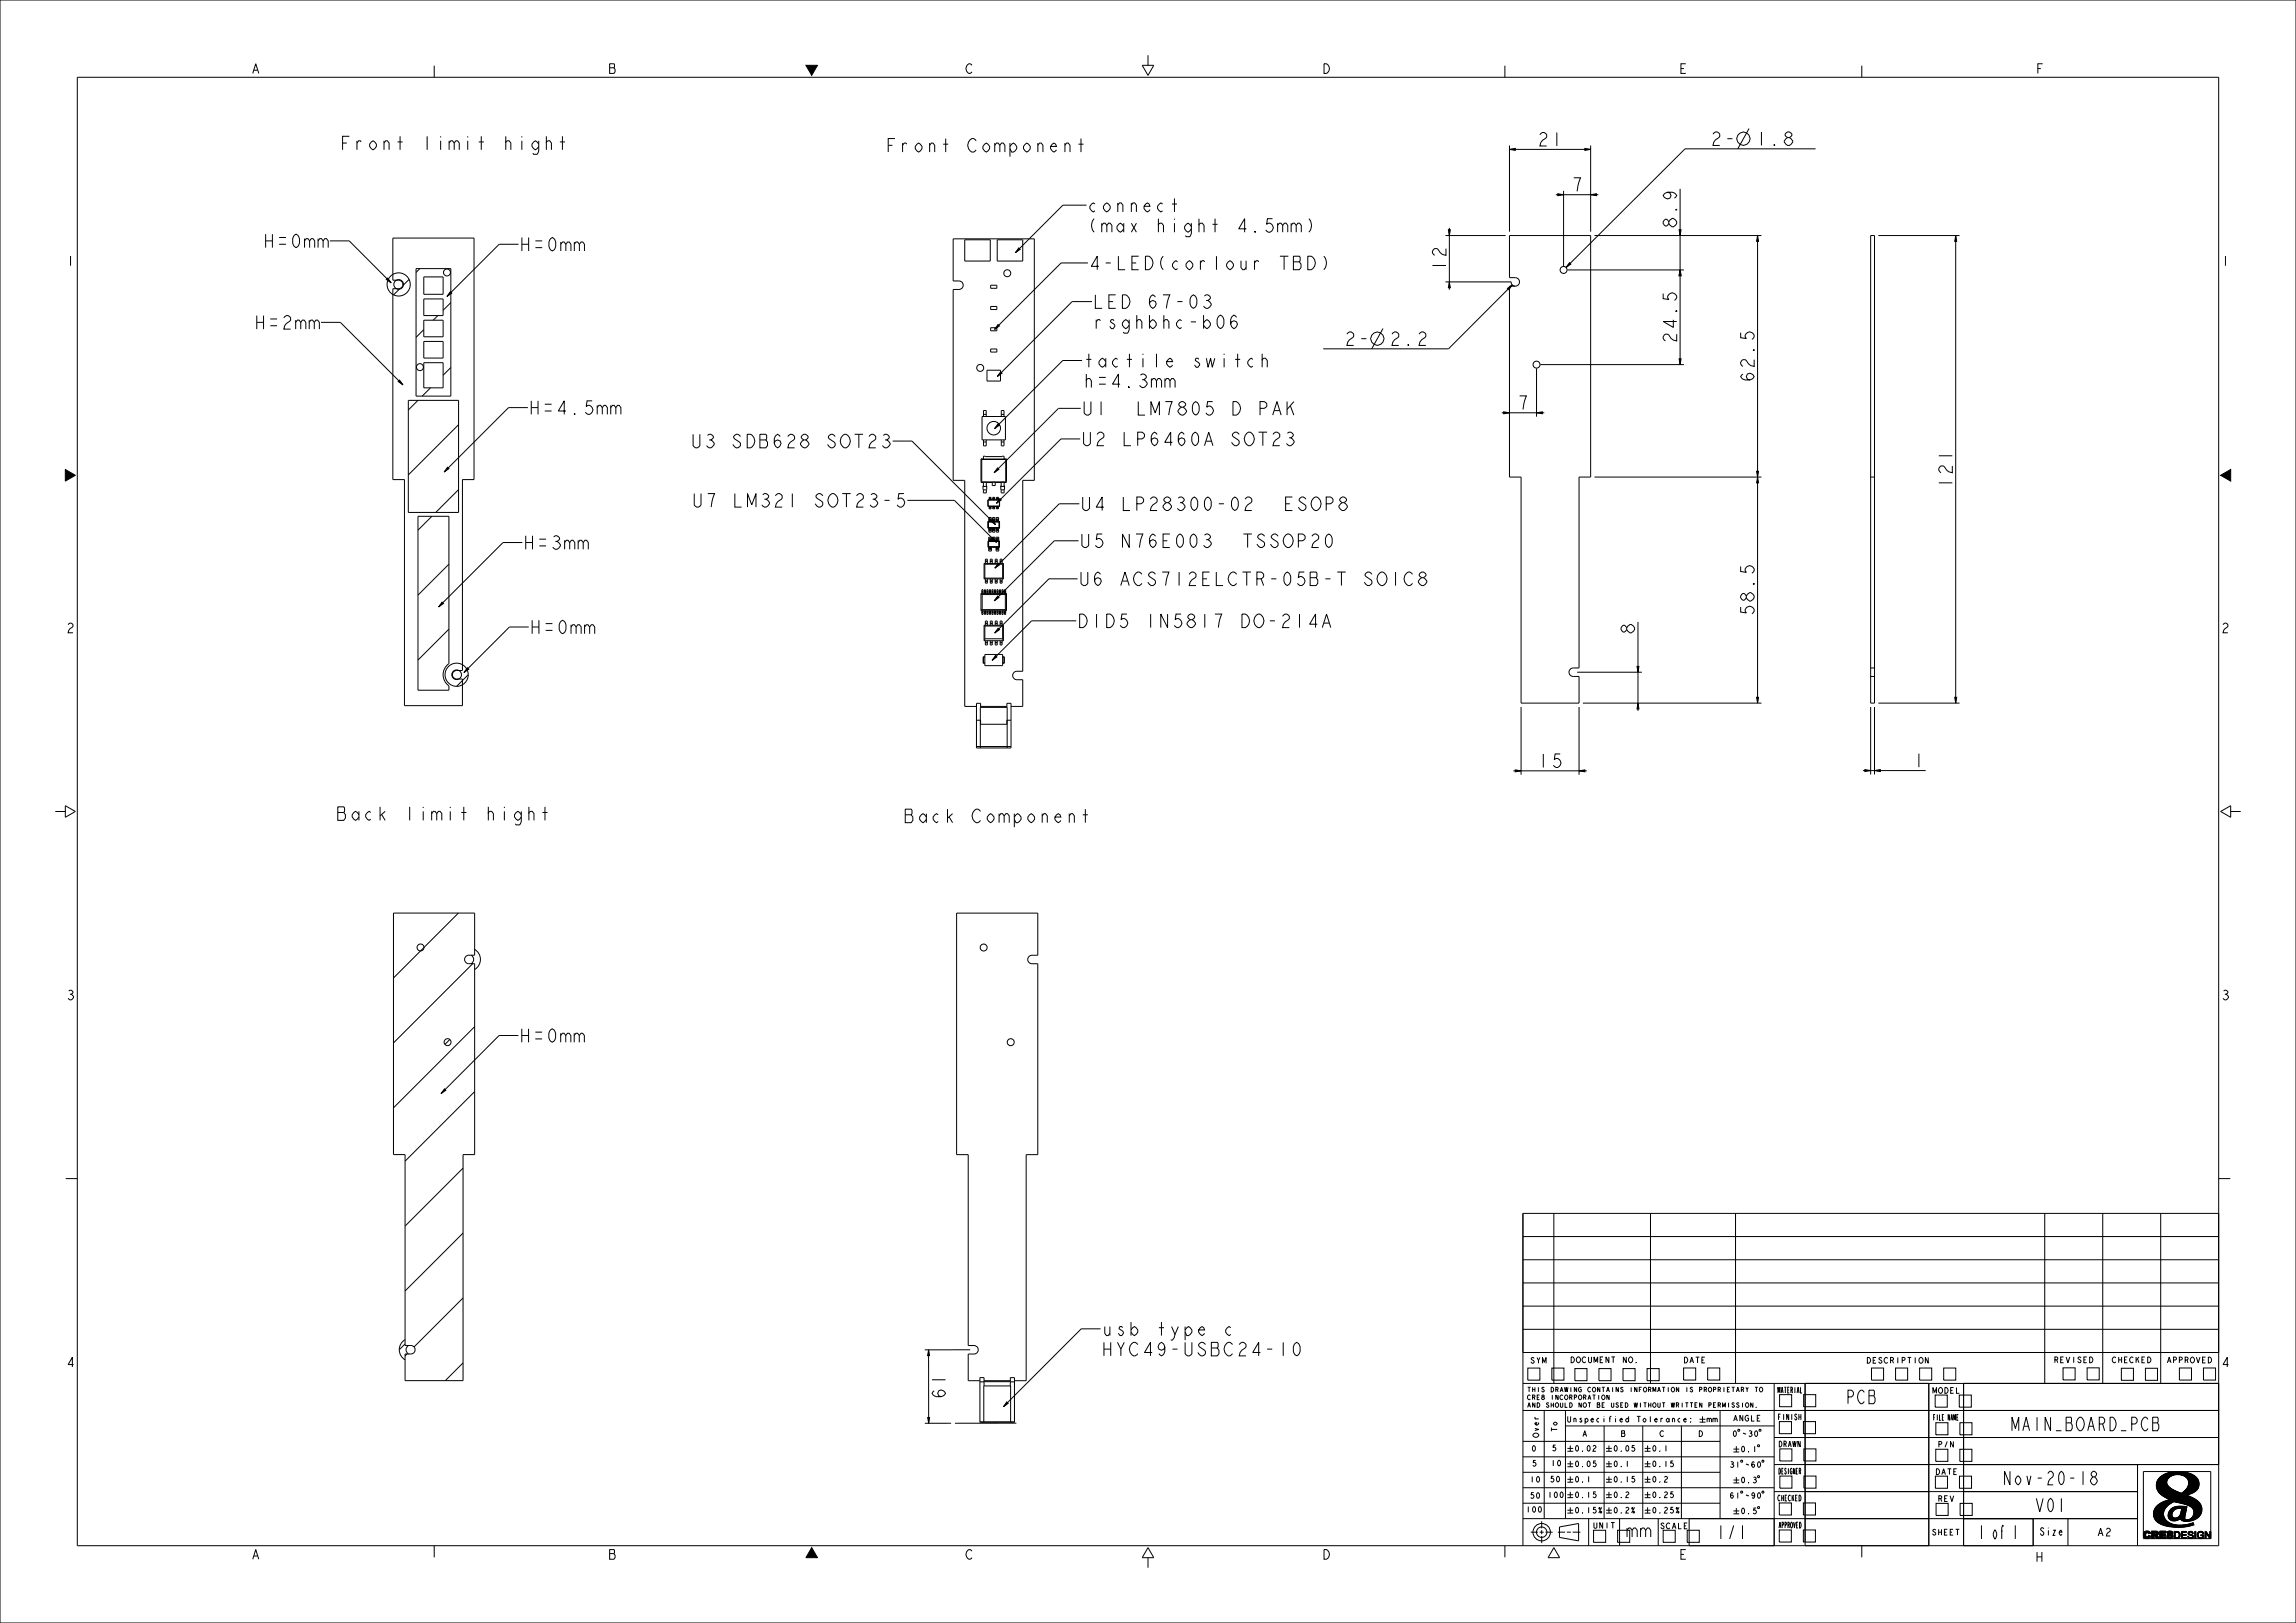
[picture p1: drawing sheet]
<svg xmlns="http://www.w3.org/2000/svg" width="594mm" height="420mm" viewBox="0 0 594 420" stroke-linecap="round" stroke-linejoin="round" font-family="sans-serif">
<defs><g id="words">
<g font-size="4.6">
<text x="87.8" y="38.8">Front limit hight</text>
<text x="228.9" y="39.4">Front Component</text>
<text x="397.5" y="37.8">21</text>
<text x="442.3" y="37.6">2-</text>
<text x="454" y="37.6">1.8</text>
<text x="406.3" y="49.5">7</text>
<text x="281.1" y="54.8">connect</text>
<text x="433.8" y="59.4" transform="rotate(-90 433.8 59.4)">8.9</text>
<text x="67.8" y="64.1">H=0mm</text>
<text x="134.1" y="65">H=0mm</text>
<text x="281.1" y="60.1">(max hight 4.5mm)</text>
<text x="281.5" y="69.8">4-LED(corlour TBD)</text>
<text x="374.1" y="70.5" transform="rotate(-90 374.1 70.5)">12</text>
<text x="282.5" y="79.8">LED 67-03</text>
<text x="65.6" y="85.2">H=2mm</text>
<text x="282.5" y="85">rsghbhc-b06</text>
<text x="347.6" y="89.4">2-</text>
<text x="359.3" y="89.4">2.2</text>
<text x="433.8" y="89.1" transform="rotate(-90 433.8 89.1)">24.5</text>
<text x="279.9" y="95">tactile switch</text>
<text x="279.9" y="100.3">h=4.3mm</text>
<text x="453.8" y="99.2" transform="rotate(-90 453.8 99.2)">62.5</text>
<text x="136.6" y="107.2">H=4.5mm</text>
<text x="279.6" y="107.4">U1</text>
<text x="290.5" y="107.4">LM7805 D PAK</text>
<text x="392.3" y="105.9">7</text>
<text x="178.4" y="115.9">U3 SDB628 SOT23</text>
<text x="279.5" y="115.3">U2 LP6460A SOT23</text>
<text x="178.7" y="131.2">U7 LM321 SOT23-5</text>
<text x="505.1" y="126.7" transform="rotate(-90 505.1 126.7)">121</text>
<text x="279.2" y="132.1">U4 LP28300-02</text>
<text x="320.2" y="132.1">ESOP8</text>
<text x="135.1" y="142.1">H=3mm</text>
<text x="279" y="141.7">U5 N76E003</text>
<text x="311.8" y="141.7">TSSOP20</text>
<text x="278.8" y="151.5">U6 ACS712ELCTR-05B-T SOIC8</text>
<text x="453.8" y="159.7" transform="rotate(-90 453.8 159.7)">58.5</text>
<text x="136.8" y="164">H=0mm</text>
<text x="278.4" y="162.4">D1D5 1N5817 DO-214A</text>
<text x="422.9" y="164.4" transform="rotate(-90 422.9 164.4)">8</text>
<text x="397.5" y="198.6">15</text>
<text x="494.7" y="198.5">1</text>
<text x="86.7" y="212.3">Back limit hight</text>
<text x="233.5" y="212.9">Back Component</text>
<text x="134.1" y="269.7">H=0mm</text>
<text x="284.7" y="345.6">usb type c</text>
<text x="284.7" y="350.9">HYC49-USBC24-10</text>
<text x="241.1" y="355.3" transform="rotate(90 241.1 355.3)">19</text>
<text x="520.7" y="384.2">Nov-20-18</text>
<text x="527.2" y="391.2">V01</text>
<text x="421.3" y="397.7">mm</text>
<text x="444.7" y="398.2">1/1</text>
<text x="512.9" y="398.2">1 of 1</text>
</g>
<g font-size="4.5">
<text x="478.6" y="363.2">PCB</text>
<text x="524.6" y="370.2">MAIN_BOARD_PCB</text>
</g>
<g font-size="3.3">
<text x="65.2" y="19">A</text>
<text x="157.5" y="19">B</text>
<text x="249.9" y="19">C</text>
<text x="342.2" y="19">D</text>
<text x="434.5" y="19">E</text>
<text x="526.9" y="19">F</text>
<text x="17" y="68.7">1</text>
<text x="575" y="68.7">1</text>
<text x="17" y="163.7">2</text>
<text x="575" y="163.7">2</text>
<text x="17" y="258.7">3</text>
<text x="575" y="258.7">3</text>
<text x="17" y="353.7">4</text>
<text x="575" y="353.7">4</text>
<text x="65.2" y="403.5">A</text>
<text x="157.5" y="403.5">B</text>
<text x="249.9" y="403.5">C</text>
<text x="342.2" y="403.5">D</text>
<text x="434.5" y="403.5">E</text>
<text x="526.7" y="404.1">H</text>
</g>
<g font-size="2.6">
<text x="528.2" y="397.3">Size</text>
<text x="542.9" y="397.5">A2</text>
</g>
<g font-size="2">
<text x="396.3" y="352.8">SYM</text>
<text x="408.1" y="352.6">DOCUMENT NO.</text>
<text x="436.1" y="352.7">DATE</text>
<text x="484.5" y="352.8">DESCRIPTION</text>
<text x="532.4" y="352.7">REVISED</text>
<text x="547.4" y="352.7">CHECKED</text>
<text x="561.8" y="352.7">APPROVED</text>
<text x="459.8" y="360.5">MATERIAL</text>
<text x="499.8" y="360.6">MODEL</text>
<text x="398.1" y="371.5" transform="rotate(-90 398.1 371.5)">Over</text>
<text x="402.9" y="370.3" transform="rotate(-90 402.9 370.3)">To</text>
<text x="409.4" y="371.7">A</text>
<text x="419.4" y="371.7">B</text>
<text x="429.4" y="371.7">C</text>
<text x="439.4" y="371.7">D</text>
<text x="449.1" y="367.7">ANGLE</text>
<text x="459.9" y="367.4">FINISH</text>
<text x="500.1" y="367.5">FILE NAME</text>
<text x="396.2" y="375.6">0</text>
<text x="401.5" y="375.5">5</text>
<text x="460" y="374.4">DRAWN</text>
<text x="501.2" y="374.5">P/N</text>
<text x="396" y="383.6">10</text>
<text x="396.4" y="379.4">5</text>
<text x="401.2" y="383.5">50</text>
<text x="401.4" y="379.4">10</text>
<text x="460" y="381.5">DESIGNER</text>
<text x="500.6" y="381.6">DATE</text>
<text x="396" y="387.8">50</text>
<text x="400.8" y="387.6">100</text>
<text x="459.8" y="388.4">CHECKED</text>
<text x="501.2" y="388.6">REV</text>
<text x="395.1" y="391.4">100</text>
<text x="412" y="395.5">UNIT</text>
<text x="429.4" y="395.6">SCALE</text>
<text x="460.1" y="395.4">APPROVED</text>
<text x="499.7" y="397.3">SHEET</text>
</g>
<g font-size="1.6">
<text x="395" y="360.2">THIS DRAWING CONTAINS INFORMATION IS</text>
<text x="395" y="362.2">CRE8 INCORPORATION</text>
<text x="395" y="364.2">AND SHOULD NOT BE USED WITHOUT WRITT</text>
<text x="438.2" y="364.2">EN PERMISSION.</text>
<text x="439.1" y="360.2">PROPRIETARY TO</text>
</g>
</g></defs>
<g fill="#000">
<path d="M208.5 16.9h3l-1.5 2.6zM390.5 38.7l1.5-.3v.5zM410 38.4l1.5 .3-1.5 .2zM403 50.1l1.5 .3-1.5 .2zM411.5 50.4l1.5-.3v.5zM100 72.3l.3-.3 .9 1.2zM116.5 75.5l.4 .3-1.3 .9zM263.6 64.2l.3 .3-1.2 .9zM374.7 59.5h.5l-.2 1.5zM375 73l.2 1.5h-.5zM390 74.6l1.2-.9-.8 1.3zM406 68l.4 .3-1.2 .9z"/>
<path d="M434.4 59.5h.5l-.2 1.5zM434.7 69.9l.2 1.5h-.5zM454.7 61l.3 1.5h-.5zM506 61l.2 1.5h-.5zM103.4 98.4l.8 1.2-1.2-.9zM258.2 84l.4 .3-1.3 .9zM258.9 96.2l.3 .4-1.2 .8zM434.4 92.9h.5l-.2 1.5zM258.2 109.7l.4 .3-1.3 .9zM389 106.6l1.5 .2-1.5 .3zM397.5 106.8l1.5-.2v.5zM16.9 121.5l2.6 1.5-2.6 1.5z"/>
<path d="M115.8 120.9l.3 .4-1.2 .8zM258.1 121.1l.3 .4-1.2 .8zM256.7 134.6l.9 1.2-1.2-.9zM258.7 129l.3 .4-1.2 .9zM454.5 122h.5l-.3 1.5zM454.7 123.5l.3 1.5h-.5zM574.5 123l2.6-1.5v3zM114.4 155.8l.3 .4-1.2 .9zM258.1 154.3l.4 .3-1.3 .9zM258.3 145.8l.3 .3-1.2 .9zM256.9 139.1l.9 1.3-1.2-.9zM120.9 172.8l.4 .4-1.3 .8z"/>
<path d="M257.6 169.6l.3 .4-1.2 .9zM258.2 162.6l.4 .3-1.3 .9zM423.5 172.5h.5l-.2 1.5zM392 199.2l1.5 .3-1.5 .2zM408.5 199.5l1.5-.3v.5zM423.8 182l.2 1.5h-.5zM454.5 180.5h.5l-.3 1.5zM482.5 199.2l1.5 .2-1.5 .3zM485 199.4l1.5-.2v.5zM505.7 180.5h.5l-.2 1.5zM115 281.8l.3 .3-1.2 .9zM240.2 349.3l.3 1.5h-.5z"/>
<path d="M240 366.8h.5l-.2 1.5zM260.5 362.8l.3 .4-1.2 .8zM210 400.5l1.5 2.6h-3z"/>
</g>
<g fill="none" stroke="#000" stroke-width=".26">
<path d="M0 0h594v420h-594zM20 20h554v380h-554zM112.3 17v3M208.5 16.9h3l-1.5 2.6zM295.5 16.9h3l-1.5 2.6zM297 14.3v2.6M389.3 17v3M481.7 17v3M139.4 37.3l-.9-.9-.9 .9v.6l.9 .9 .9-.9M139.4 36.4v2.7l-.2 .5-.3 .3h-.8l-.3-.3M141.3 37v-.3l.5-.3h.4l.5 .6v1.8M141.3 35.3v3.5"/>
<path d="M144.8 36.7h1.4M145.5 35.3v3.5M271.8 37.9h1.5l-.2-.6-.4-.3-.9 .9v.6l.9 .9 .6-.6M275.5 37.6l.4-.6h.5l.4 .6v1.8M275.5 37v2.4M279 37.3h1.3M279.7 35.9v3.5M390.5 38.7l1.5-.3v.5zM390.5 37.7v22.3M390.5 38.7h21M410 38.4l1.5 .3-1.5 .2zM411.5 37.7v22.3"/>
<path d="M452.5 33.3l-2.9 5.2M462.5 35.6l-.7-.6a.9 .9 0 0 1 1.1-.9l.7 .6-.2 .6-.5 .3M469.7 38.5h-33.8l-30.7 30.7M281.1 53.1h-6.1l-12.3 12.3M303.2 52.8h1.3M303.8 51.3v3.5M329.2 56.6h-1.3l-.2 1.4 .4-.2a1.12 1.12 0 0 1 1.3 1.3 1.12 1.12 0 0 1-1.7 .7l-.2-.3M330.5 58.3l.5-.5h.4l.4 .5v1.8M330.5 57.8v2.3M331.8 58.3l.5-.5h.4l.5 .5v1.8M334 58.3l.5-.5h.4l.4 .5v1.8M334 57.8v2.3"/>
<path d="M335.3 58.3l.5-.5h.4l.5 .5v1.8M338.6 56.6a2.61 2.61 0 0 1 0 3.5M374.7 59.5h.5l-.2 1.5zM375 59v16M402.5 50.4h11M403 50.1l1.5 .3-1.5 .2zM404.5 49.4v19.5M411.5 50.4l1.5-.3v.5zM431.4 49.7l.6 .3 .3 .6-.3 .7a1.25 1.25 0 0 1-1.7-.7l.3-.4a2.15 2.15 0 0 1 3.2 .4l-.6 .7M434.4 59.5h.5l-.2 1.5zM434.7 48.9v45.5M82.3 62.3l.4-.5h.5l.4 .5v1.8"/>
<path d="M83.6 62.3l.4-.5h.5l.4 .5v1.8M85.3 62.3h5l10.9 10.9M100 72.3l.3-.3 .9 1.2zM101.6 61.6h21v62.5h-3v49.4h-1.5a1.1 1.1 0 0 0-1.1 1.1 1.1 1.1 0 0 0 1.1 1.1h1.5v6.9h-15v-58.5h-3v-49.4h1.5a1.1 1.1 0 0 0 1.1-1.1 1.1 1.1 0 0 0-1.1-1.1h-1.5zM103.3 74.8l-1.5 1.5M105.8 72.3l-1.4 1.5M107.6 69.5h9v33h-9zM108.6 69.5l-1 1M109.6 71.7h5v4.5h-5zM109.6 77.4h5v4.3h-5zM116.5 75.5l.4 .3-1.3 .9zM116.6 78.3l-2 2"/>
<path d="M134.1 63.2h-5l-13.5 13.5M148.6 63.2l.4-.6h.5l.4 .6v1.8M149.9 63.2l.4-.6h.5l.4 .6v1.8M249.6 62.1h6.6v5.5h-6.6zM256.3 73.8h1.6v.8h-1.6zM256.3 79.3h1.6v.8h-1.6zM258 62.1h6.6v5.5h-6.6zM263.6 64.2l.3 .3-1.2 .9zM281.5 68h-7l-17.2 17.2M282.5 78h-5.1l-19.4 19.4M308.3 76.6l.5-.3 .4 .3a2.15 2.15 0 0 1-.4 3.2l-.5-.3a2.33 2.33 0 0 1 0-2.9zM311.6 76.6l.4-.3a.9 .9 0 0 1 1.1 .9l-.6 .6a1 1 0 0 1 .6 1.5 1 1 0 0 1-1.7-.1"/>
<path d="M312 77.8h.5M331.1 66.3h2.2M332.2 66.3v3.5M334.6 66.3h1.6l.2 .3v.9l-.2 .3 .4 .5v.9l-.4 .6h-1.6zM334.6 67.8h1.6M338.3 66.3a1.76 1.76 0 0 1 2 1.7 1.76 1.76 0 0 1-2 1.8zM342.5 66.3a2.61 2.61 0 0 1 0 3.5M374 61h15.5M374 73h17M375 73l.2 1.5h-.5zM390 74.6l1.2-.9-.8 1.3zM390.5 61h21v62.5h-3v49.4h-1.5a1.1 1.1 0 0 0-1.1 1.1 1.1 1.1 0 0 0 1.1 1.1h1.5v6.9h-15v-58.5h-3v-49.4h1.5a1.1 1.1 0 0 0 1.1-1.1 1.1 1.1 0 0 0-1.1-1.1h-1.5z"/>
<path d="M390.9 73a1.1 1.1 0 0 0 1.1 1.1M391.2 73.7l-16.4 16.6h-32.5M405.5 69.9h30.2M406 68l.4 .3-1.2 .9zM412.5 61h43.2M430.3 76v1.3l1.4 .2-.3-.4a1.12 1.12 0 0 1 1.4-1.3 1.12 1.12 0 0 1 .7 1.7l-.3 .2M434.7 69.9l.2 1.5h-.5zM454.7 61l.3 1.5h-.5zM454.7 61v121M484 61h1v121h-1zM486 61h21M506 61l.2 1.5h-.5z"/>
<path d="M506 61v121M80 83.4l.4-.6h.5l.4 .6v1.8M81.3 83.4l.4-.6h.5l.4 .6v1.8M83.1 83.4h5l16.1 16.2M103.4 98.4l.8 1.2-1.2-.9zM109.6 82.9h5v4.3h-5zM109.6 88.4h5v4.3h-5zM109.6 93.9h5v6.5h-5zM109.6 85.3l-2 2M113.3 81.7l-1.2 1.2M116.6 95.1l-2 2M255.3 95.8h3.5v2.8h-3.5z"/>
<path d="M256.3 84.8h1.6v.8h-1.6zM256.3 90.3h1.6v.8h-1.6zM258.2 84l.4 .3-1.3 .9zM258.9 96.2l.3 .4-1.2 .8zM279.9 93.3h-5l-17.6 17.6M301.4 98.5l.4-.5h.5l.4 .5v1.8M301.4 98v2.3M302.7 98.5l.4-.5h.5l.4 .5v1.8M315.3 81.8l.5-.3 .4 .3a2.15 2.15 0 0 1-.4 3.2l-.5-.2a2.33 2.33 0 0 1 0-3zM319.5 93h1.4M319.9 82.1l-.6-.6-.5 .3a2.15 2.15 0 0 0 .5 3.2 1.25 1.25 0 0 0 .6-1.7l-.6-.3-.7 .3-.2 .6M320.2 91.5v3.5"/>
<path d="M324.1 93l-.4-.3-.9 .9v.6l.5 .5 .4 .3 .4-.3M326.5 93.3v-.3l.5-.3h.4l.5 .6v1.7M326.5 91.5v3.5M357.8 85l-2.9 5.3M367.1 86.5l.7-.6h.4l.7 .6a1.35 1.35 0 0 1-1.1 1.4l-.5 .6-.2 .9h1.8M397.5 95.4v12.4M398.5 94.4h37.2M434.4 92.9h.5l-.2 1.5zM450.3 86.1v1.3l1.5 .2-.3-.4a1.12 1.12 0 0 1 1.3-1.3 1.12 1.12 0 0 1 .7 1.7l-.3 .2M105.6 103.6h13v29h-13zM108.1 103.6l-2.5 2.5M111.4 100.4l-2.2 2.1"/>
<path d="M118.6 109.9l-13 13M136.6 105.5h-5l-16.7 16.6M158 105.5l.4-.6h.5l.4 .6v1.7M158 104.9v2.3M159.3 105.5l.5-.6h.4l.4 .6v1.7M221.1 112.4h2.2M222.2 112.4v3.5M224.8 113l.7-.6h.4l.7 .6a1.35 1.35 0 0 1-1.1 1.4l-.5 .6-.2 .9h1.8M228.5 112.7l.5-.3a.9 .9 0 0 1 1.1 .9l-.7 .5a1 1 0 0 1 .6 1.6 1 1 0 0 1-1.7-.1M229 113.8h.4M230.9 114.1h5l21.7 21.7M253.8 118.8l.1 6.1"/>
<path d="M253.8 118.8l.2 .1M253.8 118.8h.6M254 118.9v5.8M254 118.9h6.2M254.1 107.8h6v6h-6zM254.4 118.1h5.4v.7h-5.4zM254.4 107.8v-1.6h.7v1.6M254.4 113.8v1.6h.7v-1.6M254.4 114.4h.7M254.4 107.2h.7M258.2 109.7l.4 .3-1.3 .9zM259 107.8v-1.6h.7v1.6"/>
<path d="M259 113.8v1.6h.7v-1.6M259 114.4h.7M259 107.2h.7M259.8 118.8h.6M260.2 118.9v5.8M260.4 118.8l-.2 .1M260.4 118.8l-.1 6.1M279.5 113.6h-5l-16.7 16.7M279.6 105.7h-5.8l-16.6 16.6M322.6 112.1l.4-.3a1.77 1.77 0 0 1 1.5 1.8 1.77 1.77 0 0 1-1.5 1.7 1.96 1.96 0 0 1-.4-3.2zM325.6 111.8h2.2M326 105.7h1.1l.4-.3 .2-.3v-.6l-.2-.3-.4-.3h-1.1v3.5"/>
<path d="M326.7 111.8v3.5M329.3 107.4l1.1-3.5 1.1 3.5M329.3 112.4l.7-.6h.4l.7 .6a1.36 1.36 0 0 1-1.1 1.5l-.4 .6-.3 .8h1.8M329.7 106.3h1.3M333 103.9v3.5M333.1 112.1l.4-.3a.9 .9 0 0 1 1.1 .9l-.7 .6a1 1 0 0 1 .6 1.6 1 1 0 0 1-1.7-.1M333.5 113.3h.4M333.9 105.1l.8 2.3M334.7 103.9l-1.7 2.1M388.5 106.8h11M389 106.6l1.5 .2-1.5 .3zM397.5 106.8l1.5-.2v.5z"/>
<path d="M16.9 121.5l2.6 1.5-2.6 1.5zM108.1 133.6h8v38.1a3.5 3.5 0 0 0 0 5.8v1.1h-8zM111.7 133.6l-3.6 3.6M115.8 120.9l.3 .4-1.2 .8zM118.6 126.7l-5.9 5.9M225.3 128l.5-.3a.9 .9 0 0 1 1.1 .9l-.7 .6a1 1 0 0 1 .6 1.6 1 1 0 0 1-1.7-.2M225.8 129.2h.4M228.8 129.5h1.3M233.9 127.7h-1.4l-.2 1.5 .5-.3a1.12 1.12 0 0 1 1.3 1.3 1.12 1.12 0 0 1-1.8 .7l-.2-.3M234.7 129.5h12.2l10.9 10.9M253.9 124.9h6.4M254 124.7l-.1 .2"/>
<path d="M254 124.7h6.2M254.4 125.7v1.9h.8v-1.9M254.4 124.8l-.1 1.1M254.4 126.8h.8M254.4 125.9h.8M255.2 124.8l.1 1.1M255.6 129.3v1.7M255.6 131h3M255.6 129.3h3M255.6 129.3v.1M255.6 136.6v.1M255.6 135v1.6"/>
<path d="M255.6 135h.1M255.6 135l.1 .1M255.6 136.6h.1M255.6 136.7h2.9M255.6 135h2.9M255.7 135v.1M255.7 135h-.1M255.7 136.6h2.8M255.7 136.6l-.1 .1M255.7 136.5v.1M255.7 136.5l-.1 .1M255.7 136.5h2.8"/>
<path d="M255.7 135.1v1.4M255.7 135.1h2.8M255.9 136.6l-.1 1.1h.6v-1M255.9 137.1h.5M255.9 137h.5M255.9 129.4v-.7h.5v.7M255.9 131v.7h.5v-.7M255.9 134.3h.5v.7M255.9 134.9h.5M255.9 134.6h.5M255.9 134.5h.5M255.9 131.5h.5"/>
<path d="M255.9 131.3h.5M255.9 129h.5M255.9 128.9h.5M255.9 139.8h.5M255.9 139.7h.5M256 137.3l-.2 .2M256.4 136.6v.7h-.5M256.4 135v-1.1h-.6l.1 1.1M256.4 136.9h.1M256.7 124.8v.9h.8v-.9M256.7 134.6l.9 1.2-1.2-.9zM256.8 136.7v1h.6v-1"/>
<path d="M256.8 135v-1.1h.6v1.1M256.8 136.6v.7h.5v-.7M256.8 137.1h.5M256.8 137h.5M256.8 129.4v-.7h.5v.7M256.8 131v.7h.5v-.7M256.8 135v-.7h.5v.7M256.8 134.9h.5M256.8 134.6h.5M256.8 134.5h.5M256.8 131.5h.5M256.8 131.3h.5"/>
<path d="M256.8 129h.5M256.8 128.9h.5M256.9 139.8h.4M256.9 139.7h.4M256.9 139.1l.9 1.3-1.2-.9zM257.7 135v-1.1h.6v1.1M257.8 136.6v.7h.5M257.8 137.1h.5M257.8 137h.5M257.8 134.9h.5M257.8 134.6h.5M257.8 134.5h.5"/>
<path d="M257.8 131v.7h.5v-.7M257.8 129.4v-.7h.5v.7M257.8 131.5h.5M257.8 131.3h.5M257.8 129h.5M257.8 128.9h.5M257.8 139.8h.5M257.8 139.7h.5M257.8 139.6l-.1 .1M258.1 121.1l.3 .4-1.2 .8zM258.3 136.6v1.1h-.6v-1M258.3 134.3h-.5v.7"/>
<path d="M258.4 139.1l-.3 .3M258.5 136.5v.1M258.5 135.1v1.4M258.5 135h.1M258.5 135v.1M258.5 136.6v.1M258.5 136.6h.1M258.6 135h.1M258.6 136.6l-.1 .1M258.6 135v1.6M258.6 135h-.1M258.6 129.3v.1"/>
<path d="M258.6 129.3v1.7M258.7 129l.3 .4-1.2 .9zM259 125.7v1.9h.8v-1.9M259 124.8l-.1 1.1M259 126.8h.8M259 125.9h.8M259.8 124.8l.1 1.1M260.2 124.7l.1 .2M279 139.9h-6.2l-15.6 15.6M279.2 130.4h-5.2l-16.6 16.6M308.3 138.5l.5-.3 .4 .3a2.15 2.15 0 0 1-.4 3.2l-.5-.3a2.33 2.33 0 0 1 0-2.9zM315.3 130.4h1.3"/>
<path d="M319 128.9l.5-.3 .4 .3a2.15 2.15 0 0 1-.4 3.2l-.5-.3a2.33 2.33 0 0 1 0-2.9zM332.6 138.5l.5-.3a1.77 1.77 0 0 1 1.5 1.7 1.77 1.77 0 0 1-1.5 1.8 1.96 1.96 0 0 1-.5-3.2zM335.9 139.9h1.1l.4-.3 .2-.2v-.6l-.2-.3-.4-.3h-1.1v3.5M337.9 129.2l-.7-.6a.9 .9 0 0 0-1.1 .9l.7 .6a1.18 1.18 0 0 1 .8 1.7l-.4 .3a1.39 1.39 0 0 1-1.3-.9M339.4 138.8l.7-.6h.4l.6 .6a1.36 1.36 0 0 1-1 1.4l-.5 .6-.2 .9h1.7M339.8 128.9l.5-.3a1.77 1.77 0 0 1 1.5 1.8 1.77 1.77 0 0 1-1.5 1.7 1.96 1.96 0 0 1-.5-3.2zM343.1 130.4h1.1l.4-.3 .3-.3v-.6l-.3-.3-.4-.3h-1.1v3.5M343.3 138.5l.5-.3 .4 .3a2.15 2.15 0 0 1-.4 3.2l-.5-.3a2.33 2.33 0 0 1 0-2.9zM347.3 130.1l-.7-.6a.9 .9 0 0 1 1.1-.9l.7 .6v.3l-.7 .6M412.5 123.5h43.2M454.5 122h.5l-.3 1.5zM454.7 123.5l.3 1.5h-.5z"/>
<path d="M484 123.5h1M574.5 123l2.6-1.5v3zM114.4 155.8l.3 .4-1.2 .9zM116.1 146l-8 8M135.1 140.4h-5l-16.6 16.7M149.6 140.4l.4-.6h.5l.4 .6v1.7M150.9 140.4l.4-.6h.5l.4 .6v1.7M253.8 158l.1 .1M253.8 153.7l.3 .2M253.8 153.7v4.3M253.9 153.6l-.1 .1M253.9 153.6l.2 .3"/>
<path d="M253.9 158.1h6.4M253.9 153.6h6.4M254 158.1v.9h.3v-.9M254 158.6h.3M254 158.5h.3M254 158.2h.3M254 153.4h.3M254 153.1h.3M254 153h.3M254 153.6v-1h.3v1M254.1 157.8l-.3 .2M254.1 157.8l-.2 .3"/>
<path d="M254.1 157.8h6M254.1 153.9h6M254.1 153.9v3.9M254.6 149.8h5M254.6 145.8h5M254.6 145.8l.2 .2M254.6 145.8v4M254.7 158.1v.9h.3v-.9M254.7 158.6h.3M254.7 158.5h.3M254.7 158.2h.3M254.7 153.4h.3"/>
<path d="M254.7 153.1h.3M254.7 153h.3M254.7 153.6v-1h.3v1M254.8 149.6h4.6M254.8 146h4.6M254.8 146v3.6M254.8 149.6l-.2 .2M254.9 149.8v1.1h.5v-1.1M254.9 150.4h.5M254.9 150.3h.5M254.9 145.3h.5M254.9 145.2h.5"/>
<path d="M254.9 145.8v-1.1h.5v1.1M255.3 158.1v.9h.3v-.9M255.3 158.6h.3M255.3 158.5h.3M255.3 158.2h.3M255.3 153.4h.3M255.3 153.1h.3M255.3 153h.3M255.3 153.6v-1h.3v1M255.6 141.5l.1 .1M255.6 140.1v1.4M255.6 140.1h.1"/>
<path d="M255.7 141.5l.1 .1M255.7 141.5h2.8M255.7 140.1h2.8M255.7 140.1v1.4M255.7 141.5h-.1M255.7 140h.1M255.7 140l-.1 .1M255.7 141.6h2.8M255.7 140h2.8M255.8 140l-.1 .1M255.8 140v1.6M255.8 141.6h-.1"/>
<path d="M255.8 141.6v1h.7v-1M255.8 140v-1h.7v1M255.8 141.6h.1M255.9 141.6v.6h.5v-.6M255.9 141.9h.5M255.9 141.8h.5M255.9 140v-.6h.5v.6M256 158.1v.9h.3v-.9M256 158.6h.3M256 158.5h.3M256 158.2h.3M256 153.4h.3"/>
<path d="M256 153.1h.3M256 153h.3M256 153.6v-1h.3v1M256.2 149.8v1.1h.5v-1.1M256.2 150.4h.5M256.2 150.3h.5M256.2 145.3h.5M256.2 145.2h.5M256.2 145.8v-1.1h.5v1.1M256.6 158.1v.9h.3v-.9M256.6 158.6h.3M256.6 158.5h.3"/>
<path d="M256.6 158.2h.3M256.6 153.4h.3M256.6 153.1h.3M256.6 153h.3M256.6 153.6v-1h.3v1M256.7 140v-1h.7v1M256.9 140v-.6h.4v.6M257.3 158.1v.9h.3v-.9M257.3 158.6h.3M257.3 158.5h.3M257.3 158.2h.3M257.3 153.4h.3"/>
<path d="M257.3 153.1h.3M257.3 153h.3M257.3 153.6v-1h.3v1M257.5 149.8v1.1h.5v-1.1M257.5 150.4h.5M257.5 150.3h.5M257.5 145.3h.5M257.5 145.2h.5M257.5 145.8v-1.1h.5v1.1M257.7 140v-1h.7v3.6h-.7v-1M257.8 141.6v.6h.5v-.6M257.8 141.9h.5"/>
<path d="M257.8 141.8h.5M257.8 140v-.6h.5v.6M257.9 158.1v.9h.3v-.9M257.9 158.6h.3M257.9 158.5h.3M257.9 158.2h.3M257.9 153.4h.3M257.9 153.1h.3M257.9 153h.3M257.9 153.6v-1h.3v1M258.1 154.3l.4 .3-1.3 .9zM258.3 145.8l.3 .3-1.2 .9z"/>
<path d="M258.5 140l.1 .1M258.5 140v.1M258.5 141.5v.1M258.5 141.5h.1M258.5 140.1v1.4M258.6 141.5l-.1 .1M258.6 140.1v1.4M258.6 140.1h-.1M258.6 158.1v.9h.3v-.9M258.6 158.6h.3M258.6 158.5h.3M258.6 158.2h.3"/>
<path d="M258.6 153.4h.3M258.6 153.1h.3M258.6 153h.3M258.6 153.6v-1h.3v1M258.7 149.8v1.1h.6v-1.1M258.7 150.4h.6M258.7 150.3h.6M258.7 145.3h.6M258.7 145.2h.6M258.7 145.8v-1.1h.6v1.1M259.2 158.1v.9h.3v-.9M259.2 158.6h.3"/>
<path d="M259.2 158.5h.3M259.2 158.2h.3M259.2 153.4h.3M259.2 153.1h.3M259.2 153h.3M259.2 153.6v-1h.3v1M259.4 149.6l.2 .2M259.4 146v3.6M259.6 145.8v4M259.6 145.8l-.2 .2M259.9 158.1v.9h.3v-.9M259.9 158.6h.3"/>
<path d="M259.9 158.5h.3M259.9 158.2h.3M259.9 153.4h.3M259.9 153.1h.3M259.9 153h.3M259.9 153.6v-1h.3v1M260.1 157.8l.2 .3M260.1 157.8l.3 .2M260.1 153.9v3.9M260.3 153.6l.1 .1M260.3 153.6l-.2 .3M260.4 158l-.1 .1"/>
<path d="M260.4 153.7l-.3 .2M260.4 153.7v4.3M278.8 149.8h-7.4l-14.1 14M331.8 159.5l.7-.6h.4l.7 .6a1.36 1.36 0 0 1-1.1 1.5l-.5 .5-.2 .9h1.8M336.2 158.9v3.5M354.9 148.6l-.6-.6a.9 .9 0 0 0-1.1 .9l.6 .6a1.18 1.18 0 0 1 .9 1.7l-.4 .3a1.39 1.39 0 0 1-1.3-.8M356.9 148.3l.4-.3a1.77 1.77 0 0 1 1.6 1.8 1.77 1.77 0 0 1-1.6 1.7 1.96 1.96 0 0 1-.4-3.2zM361 148v3.5M365.4 148.6l-.6-.6a1.77 1.77 0 0 0-1.6 1.8 1.77 1.77 0 0 0 1.6 1.7l.6-.5M367.8 149.5l-.6-.6a.9 .9 0 0 1 1.1-.9l.6 .6v.3l-.6 .6M450.3 146.6v1.3l1.5 .2-.3-.4a1.12 1.12 0 0 1 1.3-1.3 1.12 1.12 0 0 1 .7 1.7l-.3 .2M116.1 162.8l-8 8"/>
<path d="M120.9 172.8l.4 .4-1.3 .8zM121.1 174.6l-3 3M136.8 162.3h-5l-11.8 11.7M151.2 162.3l.5-.6h.4l.4 .6v1.7M152.5 162.3l.5-.6h.4l.5 .6v1.7M254.6 161.8v4h5v-4M254.6 161.8h5M254.6 161.8l.2 .2M254.8 165.3h4.6M254.8 162h4.6M254.8 162v3.3M254.8 165.3l-.2 .5"/>
<path d="M254.8 169.4h4.6v2.9h-4.6zM254.8 170h-.5v1.6h.5M254.8 170.1h-.3v1.5h.3M254.9 161.3h.5M254.9 165.8v1.1h.5v-1.1M254.9 166.3h.5M254.9 166.2h.5M254.9 161.4h.5M254.9 161.8v-1.1h.5v1.1M256.2 161.3h.5M256.2 165.8v1.1h.5v-1.1M256.2 166.3h.5"/>
<path d="M256.2 166.2h.5M256.2 161.4h.5M256.2 161.8v-1.1h.5v1.1M257.5 161.3h.5M257.5 165.8v1.1h.5v-1.1M257.5 166.3h.5M257.5 166.2h.5M257.5 161.4h.5M257.5 161.8v-1.1h.5v1.1M257.6 169.6l.3 .4-1.2 .9zM258.2 162.6l.4 .3-1.3 .9zM258.7 161.3h.6"/>
<path d="M258.7 165.8v1.1h.6v-1.1M258.7 166.3h.6M258.7 166.2h.6M258.7 161.4h.6M258.7 161.8v-1.1h.6v1.1M259.4 170h.4v1.6h-.4M259.4 170.1h.3v1.5h-.3M259.4 165.3l.1 .5M259.4 162v3.3M259.6 161.8l-.2 .2M278.4 160.7h-11.5l-10.2 10.2M340.8 161.5h-2l1.5-2.6v3.5"/>
<path d="M342.1 162.4l1.1-3.5 1.1 3.5M342.5 161.2h1.3M408 174h16.8M423.5 172.5h.5l-.2 1.5zM423.8 160.9v23.1M484 175.1h1M484 172.9h1M252.6 182.8h-3v-58.5h-3v-49.4h1.5a1.1 1.1 0 0 0 1.1-1.1 1.1 1.1 0 0 0-1.1-1.1h-1.5v-10.9h21v62.5h-3v49.4h-1.5a1.1 1.1 0 0 0-1.1 1.1 1.1 1.1 0 0 0 1.1 1.1h1.5v6.9h-3M252.6 193.2h9M252.6 186.4h1.1v1M253.6 187.4h.1M253.7 187.4h.1"/>
<path d="M253.7 183.1l-.1 10.5M253.7 183.1h.1M253.7 183.1v-1.1h-1.1v11.6h9v-11.6h-1.1v1.1M253.7 187.4h6.8M253.7 183.1h6.8M253.7 182.8h6.8M260.5 187.4h.1M260.5 183.1h.1M260.5 183.1l.1 10.5M261.6 186.4h-1.1v1M391.5 199.5h19M392 199.2l1.5 .3-1.5 .2z"/>
<path d="M393.5 183v17.5M408.5 199.5l1.5-.3v.5zM408.5 183v17.5M409.5 182h46.2M423.8 182l.2 1.5h-.5zM454.5 180.5h.5l-.3 1.5zM482 199.4h16.2M482.5 199.2l1.5 .2-1.5 .3zM484 183v17.4M485 199.4l1.5-.2v.5zM485 183v17.4M486 182h21"/>
<path d="M505.7 180.5h.5l-.2 1.5zM14.3 210h2.6M16.9 208.5l2.6 1.5-2.6 1.5zM134.9 210.8l-.9-.8-.9 .8v.6l.9 .9 .9-.9M134.9 210v2.6l-.3 .6-.2 .3h-.9l-.2-.3M136.8 210.5v-.2l.5-.3h.4l.4 .5v1.8M136.8 208.8v3.5M140.3 210.3h1.3M141 208.8v3.5M272.9 211.4h1.5l-.2-.5-.4-.3-.9 .8v.6l.9 .9 .6-.6M276.6 211.1l.5-.5h.4l.4 .5v1.8M276.6 210.6v2.3"/>
<path d="M280.1 210.9h1.3M280.8 209.4v3.5M574.5 210l2.6-1.5v3zM577.1 210h2.6M101.8 236.3h21v10.9h-1.5a1.1 1.1 0 0 0-1.1 1.1 1.1 1.1 0 0 0 1.1 1.1h1.5v49.4h-3v58.5h-15v-6.9h1.5a1.1 1.1 0 0 0 1.1-1.1 1.1 1.1 0 0 0-1.1-1.1h-1.5v-49.4h-3zM118.6 236.3l-16.8 16.8M121.9 247.2a1.25 1.25 0 0 1 0 2.2M122.3 249.4l-20.5 20.5M122.8 245.8v-.1a3 3 0 0 1 0 5.2M116.4 269l-1.3 1.3M122.8 265.7l-21 21M134.1 268h-5l-15 15"/>
<path d="M148.6 268l.4-.6h.4l.5 .6v1.7M149.9 268l.4-.6h.4l.5 .6v1.7M115 281.8l.3 .3-1.2 .9zM122.8 282.5l-18 18M17 305h3M119.8 302.3l-15 15M119.8 319.1l-15 15M394 320h180M402 314v44M427 314v44M449 314v44M529 314v44"/>
<path d="M544 314v44M559 314v44M574 314h-180v86M574 305h3M119.8 335.9l-12.7 12.7M394 326h180M394 332h180M394 338h180M103.3 349.3l.4 1.5 1.1 1.1M104.8 346.7l-1.1 1.1-.4 1.5M104.8 347.8l-1.5 1.5M105.3 350.4l-.5 .5"/>
<path d="M105.7 348.2a1.25 1.25 0 0 0 0 2.2M119.8 352.7l-4.6 4.6M240.2 349.3l.3 1.5h-.5zM240.2 349.3l.1 19M251 349.3h-11.8M253.5 357.3h-3v-6.9h1.5a1.1 1.1 0 0 0 1.1-1.1 1.1 1.1 0 0 0-1.1-1.1h-1.5v-49.4h-3v-62.5h21v10.9h-1.5a1.1 1.1 0 0 0-1.1 1.1 1.1 1.1 0 0 0 1.1 1.1h1.5v49.4h-3v58.5h-3M253.5 357.6h1.1M254.5 358.6v9.4M254.5 358.6h.1M254.5 357.5v.1M254.5 357.5h.1M254.6 357.5h6.8"/>
<path d="M254.6 358.6v-2.1h-1.1v11.5h9v-11.5h-1.1v2.1M254.6 357.3h6.8M254.6 358.6h6.8M261.4 358.6h.1M261.4 357.6h1.1M261.4 357.5h.1M261.5 357.5v.1M261.5 358.6v9.4M284.7 343.9h-5l-20.1 20.1M318.4 343.6l-.4-.3-.9 .9v.5l.4 .6 .5 .3 .4-.3M327.8 349.1h1.3M332 347.4v3.5"/>
<path d="M335 347.7l.5-.3 .4 .3a2.15 2.15 0 0 1-.4 3.2l-.5-.3a2.33 2.33 0 0 1 0-2.9zM394 358h180M394 350h180M394 344h180M395.3 354h3.1v3.2h-3.1zM401.5 354h3.1v3.2h-3.1zM406.5 351.1a.76 .76 0 0 1 .8 .8 .76 .76 0 0 1-.8 .7zM407.4 354.2h3.2v3.1h-3.2zM413.7 354.2h3.1v3.1h-3.1zM419.9 354.2h3.1v3.1h-3.1zM421.6 351.3l.2-.2a.76 .76 0 0 1 .6 .8 .76 .76 0 0 1-.6 .7l-.5-.7zM423.3 352.5l.1 .1z"/>
<path d="M426.1 354.2h3.1v3.1h-3.1zM429 359.8h.4M430 359h.8M430.4 359v1.2M431.6 359v1.2M432.6 359.1l.1-.1a.56 .56 0 0 1 .5 .6 .56 .56 0 0 1-.6 .5l-.2-.5zM434.3 359v1.2l-.6-1.2v1.2M435.6 354h3.1v3.1h-3.1zM436.4 359v1.2M437.9 359.2l-.2-.2-.4 .2 .6 .6-.1 .3-.3 .1-.3-.3M441.8 354h3.1v3.1h-3.1zM454 359h.8"/>
<path d="M454.4 359v1.2M455.4 359.1l.1-.1a.56 .56 0 0 1 .5 .6 .56 .56 0 0 1-.6 .5l-.3-.5zM459 358v42M465.8 359v1.5h.4M467 358v42M483.1 351.3a.76 .76 0 0 1 .9 .7 .76 .76 0 0 1-.9 .8zM484.2 354h3.1v3.1h-3.1zM490.4 354h3.1v3.1h-3.1zM496.6 354h3.2v3.1h-3.2zM498.9 351.3v1.5l-.8-1.5v1.5M499 358v42M502.9 354h3.1v3.1h-3.1z"/>
<path d="M506.2 359.1v1.5h.7M508 358v42M531.6 351.9l.7-.1v-.5l-.7-.1v1.5M533.7 354h3.2v3.1h-3.2zM540 354h3.1v3.1h-3.1zM540.6 351.2a.76 .76 0 0 1 .9 .7 .76 .76 0 0 1-.9 .8zM547.4 351.4l-.3-.2a.76 .76 0 0 0-.7 .7 .76 .76 0 0 0 .7 .8l.3-.3M548.8 354.1h3.1v3.1h-3.1zM555 354.1h3.2v3.1h-3.2zM555.6 351.2a.76 .76 0 0 1 .9 .7 .76 .76 0 0 1-.9 .8zM560.7 352.7l.5-1.5 .5 1.5M560.9 352.2h.6"/>
<path d="M563.8 354h3.2v3.1h-3.2zM570.1 354h3.1v3.1h-3.1zM571.3 351.2a.76 .76 0 0 1 .9 .7 .76 .76 0 0 1-.9 .8zM240 366.8h.5l-.2 1.5zM246.1 368.3h-6.8M253.5 367.9h9M260.5 362.8l.3 .4-1.2 .8zM262.9 368.3h-15.8M394 377h65M394 373h51M394 365h180M399.5 365v28"/>
<path d="M405 369h54M405 365v28M405.5 378.8h1.5M405.5 379.6h1.5M405.5 374.8h1.5M405.5 375.6h1.5M405.6 366.5v1.3l.3 .2 .4-.2v-1.3M406.3 374.1v1.5M406.3 378.1v1.5M407.2 367.3l.4-.3 .1 .3v.7M407.2 367v1M407.8 378.2l.2-.1 .4 .5v.5l-.4 .5-.4-.5z"/>
<path d="M407.8 374.2l.2-.1 .4 .5v.5l-.4 .5-.4-.5zM409.1 367.2l-.2-.2-.1 .3 .4 .5-.1 .2-.4-.2M409.4 379.4l.1 .2zM409.4 375.4l.1 .2zM410.1 367.4l.4-.4 .3 .4a.54 .54 0 0 1-.5 .6l-.2-.3M410.1 367v1.5M410.8 378.2l.2-.1 .4 .5v.5l-.4 .5-.4-.5zM410.8 374.2l.2-.1 .4 .5v.5l-.4 .5-.4-.5zM411.6 367.4h.6l-.2-.4-.4 .7 .4 .3 .2-.2M412 361h.8M412.1 374.3l.3-.2 .5 .2-.8 1.3h.8M412.4 361v1.2"/>
<path d="M412.9 378.1h-.6l-.1 .6a.46 .46 0 0 1 .7 .1 .46 .46 0 0 1-.1 .6 .46 .46 0 0 1-.7-.1M413.6 361v1.2M413.6 367.2l-.1-.2-.4 .4 .2 .5h.3M414.6 361.1l.1-.1a.56 .56 0 0 1 .5 .6 .56 .56 0 0 1-.6 .5l-.3-.5zM415 366.5v.2M415 367v1M415 369v24M415.5 378.8h1.5M415.5 379.6h1.5M415.5 374.8h1.5M415.5 375.6h1.5M416.3 374.1v1.5"/>
<path d="M416.3 378.1v1.5M416.3 367.2h.3M416.3 361v1.2l-.6-1.2v1.2M416.8 366.7l-.2-.2-.1 .3v1.2M417.8 374.2l.2-.1 .4 .5v.5l-.4 .5-.4-.5zM417.8 378.2l.2-.1 .4 .5v.5l-.4 .5-.4-.5zM418 366.5v.2M418 367v1M419.1 367.4h.6l-.2-.4-.4 .7 .4 .3 .2-.2M419.4 375.4l.1 .2zM419.4 379.4l.1 .2zM420.8 374.2l.2-.1 .4 .5v.5l-.4 .5-.4-.5z"/>
<path d="M421 378.1v1.5M421.3 367.4l-.3-.4-.4 .4 .4 .6 .3-.3M421.3 366.5v1.5M422.9 374.1h-.6l-.1 .6a.46 .46 0 0 1 .7 .1 .46 .46 0 0 1-.1 .6 .46 .46 0 0 1-.7-.1M423.5 366.5h.9M424 366.5v1.5M425 369v24M425.5 378.8h1.5M425.5 379.6h1.5M425.5 374.8h1.5M425.5 375.6h1.5M426.2 374.1v1.5"/>
<path d="M426.2 378.1v1.5M427 366.5v1.5M427.8 374.2l.2-.1 .4 .5-.1 .7-.3 .3-.4-.5zM427.8 378.2l.2-.1 .4 .5v.5l-.4 .5-.4-.5zM428.1 367.4h.6l-.2-.4-.4 .7 .4 .3 .2-.2M428.8 360.2l.4-1.2 .4 1.2M428.9 363v1l.2 .2 .4-.2v-1M429.4 375.4l.1 .2zM429.4 379.4l.1 .2zM429.7 367v1M430 363h.8M430.1 367.2l-.2-.2-.2 .3"/>
<path d="M430.4 363v1.2M431 374.1v1.5M431 378.1v1.5M431.8 367.4l-.3-.4-.4 .4 .4 .6 .3-.3M431.8 367v1M432.4 363l.2 1.2 .2-1.2 .2 1.2 .2-1.2M432.7 367.3l.4-.3 .1 .3v.7M432.7 367v1M432.9 378.1h-.6l-.1 .6a.46 .46 0 0 1 .7 .1 .46 .46 0 0 1-.1 .6 .46 .46 0 0 1-.7-.1M433.7 363.6l.5-.1v-.4l-.5-.1v1.2M434.1 363.6l.2 .6M434.6 367.2l-.1-.2-.4 .4 .2 .5h.3"/>
<path d="M435 369v24M435.2 363v1.2M435.6 367.4h.6l-.2-.4-.4 .7 .4 .3 .2-.2M436 363h.8M436.4 363v1.2M437.2 363h.8M437.4 367.9l.1 .1zM437.4 367l.1 .2zM437.6 363v1.2M439.7 367.3h1.5M439.7 368h1.5M440.5 366.5v1.5"/>
<path d="M441.6 367.3l.4-.3 .2 .3v.7M441.6 367v1M442.2 367.3l.4-.3 .2 .3v.7M443.1 367.3l.4-.3 .2 .3v.7M443.1 367v1M443.7 367.3l.4-.3 .2 .3v.7M445 365v28M447.8 378.4l.4-.2 .3 .3-.3 .4a.43 .43 0 0 1 .2 .6 .43 .43 0 0 1-.7 0M448 378.9h.2M448.5 375h1.5M448.5 375.7h1.5M448.6 370.4h.4l.2 .3-.1 .8-.3 .2-.3-.5z"/>
<path d="M449.2 374.2v1.5M449.6 370l.4-.1 .1 .3-.4 .2zM449.6 378.2v1.5M450.3 378l.4-.1 .1 .3-.3 .2zM450.8 374.4l.2-.2 .3 .5v.5l-.3 .5-.4-.5zM451 371h.7M451.7 379h.8M451.8 363.1l.1-.1a.56 .56 0 0 1 .5 .6 .56 .56 0 0 1-.6 .5l-.2-.5zM452.4 375.6l.1 .1zM452.5 370.4h.6l.1 .2-.3 .3a.43 .43 0 0 1 .3 .6 .43 .43 0 0 1-.7 0M452.7 370.9h.2M453.5 363v1.2l-.6-1.2v1.2"/>
<path d="M453.9 378.5l-.3-.3-.4 .5 .1 .8 .3 .2 .2-.1 .2-.4-.1-.2-.3-.1-.4 .3M454 374.2v1.5M454.1 370.4h.4l.2 .3-.1 .8-.3 .2-.3-.5zM454.4 364.2h.1M454.7 374l.4-.1 .1 .3-.4 .2zM454.9 378.4l.2-.2 .4 .5-.1 .8-.3 .2-.4-.5zM455.1 370l.4-.1 .1 .3-.4 .2zM455.8 378l.4-.1 .1 .3-.3 .2zM459 379h115M459 372h115M460.3 367.9h3.2v3.1h-3.2zM460.4 360.9h3.1v3.1h-3.1z"/>
<path d="M460.5 374.9h3.1v3.2h-3.1zM465.4 366.7h.5M465.7 372.9v1.5l-.6-1.5v1.5M465.9 365.9v1.5M466.6 367.9h3.1v3.1h-3.1zM466.6 360.9h3.1v3.1h-3.1zM466.7 374.9h3.1v3.2h-3.1zM500.7 361h3.1v3.1h-3.1zM500.8 375h3.1v3.2h-3.1zM500.8 368.2h3.1v3.1h-3.1zM505.4 373v1.5l-.8-1.5v1.5M506.3 366.8h.2"/>
<path d="M506.6 366h-.3v1.5h.3M506.9 361h3.1v3.1h-3.1zM507 375h3.2v3.2h-3.2zM507 368.2h3.2v3.1h-3.2zM520.5 370.2v-3.5l.9 3 .9-3v3.5M553 379v21M556.9 366.7h1.2l.2 .3v.9l-.2 .3 .4 .6v.9l-.4 .5h-1.2zM556.9 368.2h1.2M112.3 400v3M389.3 400v3M394 393h159M394 389h51"/>
<path d="M394 385h65M394 381h51M396 396.5h1.9M398.3 396.5h1.1M398.8 393.7v1.8M398.8 396v1M398.8 397.5v1.8M399.8 396.5h1.9M403.1 396.5h1.8M403.5 395.1l4.9-.9v4.5l-4.9-.9zM405.4 396.5h1M405.5 390.8h1.5"/>
<path d="M405.5 391.6h1.5M405.5 382.8h1.5M405.5 383.6h1.5M405.5 386.8h1.5M405.5 387.6h1.5M406.3 382.1v1.5M406.3 386.1v1.5M406.3 390.1v1.5M406.9 396.5h1.9M407.8 390.2l.2-.1 .4 .5v.5l-.4 .5-.4-.5zM407.8 382.2h.4l.2 .4v.5l-.4 .5-.4-.5zM407.8 386.2h.4l.2 .4v.5l-.4 .5-.4-.5z"/>
<path d="M409.4 391.4l.1 .2zM409.4 383.4l.1 .2zM409.4 387.4l.1 .2zM411 382.1v1.5M411 386.1v1.5M411 390.1v1.5M411 393v7M412.3 396h3.1v3.1h-3.1zM412.9 390.1h-.6l-.1 .6a.46 .46 0 0 1 .7 .1 .46 .46 0 0 1-.1 .6 .46 .46 0 0 1-.7-.1M412.9 386.1h-.6l-.1 .6a.46 .46 0 0 1 .7 .1 .46 .46 0 0 1-.1 .6 .46 .46 0 0 1-.7-.1M413.8 390.1l.2 .2-.2 .3-.2-.3zM414.2 391.1l.2 .2-.2 .3-.2-.3z"/>
<path d="M414.4 390.1l-.8 1.5M415.5 390.8h1.5M415.5 391.6h1.5M415.5 382.8h1.5M415.5 383.6h1.5M415.5 386.8h1.5M415.5 387.6h1.5M416.3 382.1v1.5M416.3 386.1v1.5M416.3 390.1v1.5M416.8 394h.9M417.2 394v1.5"/>
<path d="M417.8 390.2l.2-.1 .4 .5v.5l-.4 .5-.4-.5zM417.8 382.2h.4l.2 .4v.5l-.4 .5-.4-.5zM417.8 386.2h.4l.2 .4v.5l-.4 .5-.4-.5zM418.5 396h3.1v3.1h-3.1zM419 393v7M419.4 391.4l.1 .2zM419.4 383.4l.1 .2zM419.4 387.4l.1 .2zM420.6 390.3l.3-.2 .5 .2-.8 1.3h.8M420.6 386.3l.3-.2 .5 .2-.8 1.3h.8M421 382.1v1.5M422.3 390.1l.2 .2-.2 .3-.2-.3z"/>
<path d="M422.7 391.1l.2 .2-.2 .3-.2-.3zM422.9 382.1h-.6l-.1 .6a.46 .46 0 0 1 .7 .1 .46 .46 0 0 1-.1 .6 .46 .46 0 0 1-.7-.1M422.9 390.1l-.8 1.5M425.5 390.8h1.5M425.5 391.6h1.5M425.5 382.8h1.5M425.5 383.6h1.5M425.5 386.8h1.5M425.5 387.6h1.5M426.2 382.1v1.5M426.2 386.1v1.5M426.2 390.1v1.5"/>
<path d="M427.8 390.2l.2-.1 .4 .5v.5l-.4 .5-.4-.5zM427.8 382.2h.4l.2 .4v.5l-.4 .5-.4-.5zM427.8 386.2h.4l.2 .4v.5l-.4 .5-.4-.5zM429 393v7M429.4 391.4l.1 .2zM429.4 383.4l.1 .2zM429.4 387.4l.1 .2zM430.3 396h3.1v3.1h-3.1zM430.6 390.3l.3-.2 .5 .2-.8 1.3h.8M430.6 382.3l.3-.2 .5 .2-.8 1.3h.8M430.6 386.3l.3-.2 .5 .2-.8 1.3h.8M432.9 390.1h-.6l-.1 .6a.46 .46 0 0 1 .7 .1 .46 .46 0 0 1-.1 .6 .46 .46 0 0 1-.7-.1"/>
<path d="M432.9 386.1h-.6l-.1 .6a.46 .46 0 0 1 .7 .1 .46 .46 0 0 1-.1 .6 .46 .46 0 0 1-.7-.1M433.8 390.1l.2 .2-.2 .3-.2-.3zM434.2 391.1l.2 .2-.2 .3-.2-.3zM434.4 390.1l-.8 1.5M435.7 394.9h.5M436.5 394.1h-.8v1.5h.8M436.5 396h3.1v3.1h-3.1zM437 393v7M448.4 386.5l-.3-.3-.4 .5 .1 .8 .3 .2 .2-.1 .2-.4-.1-.2-.3-.1-.4 .3M448.5 391h1.5M448.5 391.7h1.5M448.5 383h1.5"/>
<path d="M448.5 383.7h1.5M449.2 382.2v1.5M449.2 390.2v1.5M449.6 386.2v1.5M450.3 386l.4-.1 .1 .3-.3 .2zM450.8 390.4l.2-.2 .3 .5-.1 .8-.2 .2-.4-.5zM450.8 382.4h.3l.2 .3-.1 .8-.2 .2-.4-.5zM451.7 387h.8M452.4 391.6l.1 .1zM452.4 383.6l.1 .1zM453.7 382.4h.5l.1 .2-.3 .3a.43 .43 0 0 1 .3 .6 .43 .43 0 0 1-.7 0M453.9 382.9h.1"/>
<path d="M454 386.7l-.4 .4-.3-.1-.1-.3 .2-.3 .2-.2 .3 .3 .1 .7-.4 .5-.3-.2M454.3 390.2h-.5l-.1 .7a.46 .46 0 0 1 .6 .1 .46 .46 0 0 1-.1 .6 .46 .46 0 0 1-.6-.1M454.7 390l.4-.1 .1 .3-.4 .2zM454.7 382l.4-.1 .1 .3-.4 .2zM454.9 386.4h.4l.2 .3-.1 .8-.3 .2-.4-.5zM455.8 386l.4-.1 .1 .3-.3 .2zM459 386h94M460.3 395.9h3.1v3.2h-3.1zM460.3 388.9h3.2v3.2h-3.2zM460.5 382h3.1v3.1h-3.1zM465.4 386.9a.81 .81 0 0 1 .6 .8 .81 .81 0 0 1-.6 .7zM465.5 380.7h.2l.2-.2-.2-.5h-.2v1.5"/>
<path d="M465.6 393.9a.88 .88 0 0 1 0 1.5zM465.7 380.7l.2 .8M466.5 395.9h3.2v3.2h-3.2zM466.6 388.9h3.1v3.2h-3.1zM466.7 382h3.1v3.1h-3.1zM481.7 400v3M500.7 382h3.1v3.1h-3.1zM500.9 389h3.1v3.2h-3.1zM504.5 387.1l.5 1.5 .4-1.5M505.5 380.8h.4M505.9 395.8h1M506.2 380.1h-.7v1.5h.7"/>
<path d="M506.4 395.8v1.5M506.9 382h3.2v3.1h-3.2zM507.1 389h3.1v3.2h-3.1zM520 380.7v3.5l-1.4-3.5v3.5M526 393v7M535 393v7M541.2 382.5l.3-.3a1.02 1.02 0 0 1 1.1 1 1.02 1.02 0 0 1-1.1 1l-.3-.2a.92 .92 0 0 1 0-1.5zM541.5 382.2l-.5-.6a.8 .8 0 0 1 .9-.9l.5 .6v.3l-.5 .6M554.5 380.8h17.4v17.4h-17.4zM554.6 396.8l.5-.6v.8M554.6 396.6v1.1l.5-.5M554.7 396.6l.2-.2v1.6l.4-.3"/>
<path d="M554.7 396.5v1.3l.4-.4M554.8 396.4v1.6l.4-.4M555 396.3v1.8M555 396.3v1.8l.4-.4v.5M555.1 397.3l-.4 .5M555.1 397.1l-.5 .5M555.1 397.4v.7l.4-.4v.5M555.1 396.9l-.5 .6M555.2 397.5l-.4 .4M555.2 396.2v.6M555.2 397.6v.5M555.3 396.2l-.8 .7"/>
<path d="M555.3 396.2v.5M555.3 397.7l-.3 .4M555.4 396.7v-.5l-.9 .9M555.5 397.7l-.1 .5 .8-.8-.1 .6M555.5 396.2v.4M555.5 396.6v-.4l-1 1M555.6 397.7v.5M555.7 396.2l-.9 .2-.3 1 .4 .6 .7 .2 .5-.2 .2-.4-.4-.2M555.7 396.2l.4 .2 .3 .4-.6 .1-.2-.2h-.3l-.2 .5 .2 .5M555.7 396.2v.5l.4-.4M555.7 396.2l-1.2 1.2M555.8 396.8l.3-.4v.4"/>
<path d="M555.8 396.2v.6M555.8 397.5v.6M555.8 396.2l-.4 .4M555.9 397.4v.7M555.9 397.4l-.2 .3h-.4M556 398.1v-.7l-.8 .7M556 396.3v.6M556 396.3l-.4 .4v-.5l-1.1 1.1M556.1 397.4v.6l.1-.1M556.1 396.3l-.1 .6 .3-.3v.2M556.1 397.4l-.8 .8v-.5M556.2 397.9l.1-.4-.7 .7"/>
<path d="M556.2 396.5l-.3 .4v-.7l-.3 .4M556.3 397.5v.2M556.3 396.7l-.1 .1v-.3l-.4 .3M556.4 397.5l-.7 .7v-.5M556.4 397.6l-.6 .5M556.4 396.8h-.1M556.7 396.2l1.6 .2 .1 .5-.4 .4 .6 .8h-.7l-.4-.7h-.2v.7h-.6zM556.7 396.7l.4-.5v1.9l.2-.1M556.7 396.3l.1-.1v1.9l.5-.5M556.7 396.6l.3-.4 .1 1.9M556.7 396.2v1.9M556.9 396.2v1.9l.4-.3"/>
<path d="M556.9 396.2l-.2 .3M557 396.2v1.9l.3-.2M557.2 392.5v-1.5l2.4-2.3v5.9l1-1M557.2 396.2v1.9M557.3 396.2l-.6 .6M557.3 398.1h.1M557.3 397.5l-.6 .6M557.3 396.9l-.6 .6M557.3 396.8l-.6 .6M557.3 396.7l-.6 .6M557.3 397.4v-.4l-.6 .6M557.3 396.2v.4"/>
<path d="M557.4 390.6l1.8-1.7-.1 5.6 1.2-1.2M557.5 396.2v.4l.3-.4v.5l.4-.4v.9l.1-.8-.5 .5M557.5 397.4l-.1-.4-.7 .8M557.5 390.4v2.7M557.5 390.4l1.3-1.3v5.2l1.3-1.3M557.5 396.2l-.8 .8M557.5 397.5l.9-.9v.3l-.8 .7M557.6 396.2v.4l.4-.4v1.9l.4-.4M557.6 397.5v-.5l-.9 .9M557.6 390.3v2.9M557.6 397l.1 .7 .4-.4v.8M557.6 396.6v-.4l-.9 1"/>
<path d="M557.6 390.2v3.2l2.2-2.2M557.7 396.6l.4-.3v1M557.7 397l-1 1M557.7 396.2v.4M557.7 397v.8M557.7 396.2l-.3 .4v-.4l-.7 .7M557.8 396.7l.4-.4v.9M557.8 389.9v3.7M557.8 396.8v1.2M557.9 398.1l.4-.4v.4l.2-.1v.1M557.9 389.9v3.8M557.9 396.2v1.9"/>
<path d="M557.9 383.8l2.4-2.4v6.2M558 383.6l2.2-2.2v6.1l2-2v3.2M558 389.8v3.9l1.7-1.7M558 383.5l2-2v5.9M558 393.8l1.8-1.7-.1 2.6 1.1-1v1.3l.8-.8-.1 .9M558.1 383.4v2M558.1 389.7v4.1M558.1 383.3l1.6-1.7 .1 5.7M558.1 397.4l-.4 .4M558.2 389.6v4.3l1.6-1.6M558.2 383.1v2.6l2.4-2.4M558.2 397.4v.7"/>
<path d="M558.2 397.4l-.4 .5M558.2 389.5v4.5l1.6-1.6M558.3 397.6l-.5 .4M558.3 389.4v4.6l1.5-1.5v2.3M558.3 382.9v3l2.3-2.2M558.3 396.5l-.9 .9v-.4M558.4 396.5l-.9 .9M558.4 389.4v4.7l1.5-1.4v2.1l1-1M558.4 382.8v3.3l2.2-2.2v3.8M558.4 396.7l-.8 .9M558.4 397.9l-.2 .2v-.6l-.4 .5M558.5 389.3l-.8 .7"/>
<path d="M558.5 389.3v4.9l1.4-1.5M558.5 398.1l-.1-.3-.3 .3M558.6 398.1h.1M558.6 389.3v4.9l1.4-1.4M558.6 382.5v3.8l2.1-2.2v3.7l2-2M558.7 389.2v5l1.3-1.3M558.7 382.5v3.9l2.1-2.1M558.7 382.4l1.3-.9 1.8-.6a7 7 0 0 1 6.7 1.8l.4 1.4a2.77 2.77 0 0 1-2.5 2.6l-.7 .2 .3 .1a4.7 4.7 0 0 1 3.6 2.9v1l-.1 .7-.5 .8-.7 .6a4.9 4.9 0 0 1-2.6 .7l-1.1-.2-.5-.5-1.3 .6-1.2-.2-.7-.9 .2-1.2a3.6 3.6 0 0 1 3.8-1.5l.7 .1a.24 .24 0 0 1 .2 .2 .24 .24 0 0 1-.1 .2l-.4 2.2a.54 .54 0 0 0 .5 .8 1.87 1.87 0 0 0 1.8-1.9l-.4-1.1a13.2 13.2 0 0 0-4.9-1.7l-.1 .1a3.3 3.3 0 0 0-2.4 3.8 4.3 4.3 0 0 0 3.9 2.2l1.9-.2 1.8-.5 .2 .6-2.3 .5-2.7 .1-2.5-.4-1.8-.8a2.95 2.95 0 0 1 .9-5.1l2.1-.8a4.5 4.5 0 0 1-3.4-3.4v-.2a2.75 2.75 0 0 1 .8-2.1zM558.7 382.4v4.1l2.1-2.1v3.5M558.7 389.1v5.2l1.4-1.3M558.8 396.8l.4-.6 .1 1.9 .5-.4v.4l.4-.4v.4M558.8 396.3v1.8l.6-.5"/>
<path d="M558.8 396.5l.3-.3v1.9M558.8 382.3v4.2l2.1-2.1M558.9 386.6l2-2.1v3.4M558.9 382.2v4.4l2.1-2M558.9 389v5.4M558.9 396.2v1.9M558.9 396.2l-.1 .2M559 396.2v1.9l.5-.4M559 389v5.4M559.1 388.9l-.1 5.5 1.3-1.2v1.7M559.1 382.1v4.7l2.1-2.1M559.2 396.2v1.9l.4-.4v.4"/>
<path d="M559.2 382v4.8l2-2v3.2l2-2M559.2 396.2l-.4 .4M559.2 386.9l2.1-2v4.4M559.2 388.8l.1 5.8 1.1-1.2v1.5M559.2 381.9v5M559.3 386.9l2-2v4.3M559.3 381.9v5.1M559.3 388.8v5.8M559.3 396.2v1.9M559.4 396.6h1M559.4 396.9h.9v.4h-.9M559.4 397.5l-.6 .6"/>
<path d="M559.4 396.9l-.6 .6M559.4 396.8l-.6 .5M559.4 387l2-2v4.2M559.4 397.7v.4l.4-.4 .1 .4 .4-.4M559.4 397.3v-.4l-.6 .7M559.4 396.6v-.4l-.6 .7M559.4 381.8v5.2M559.4 381.8l-1.2 1.2v2.8M559.5 394.6l1.1-1v1.3l.8-.8v1M559.5 396.6l.4-.4v.4M559.5 397.7v.4l.5-.4v.4l.4-.4M559.5 396.6v-.4l-.7 .8"/>
<path d="M559.5 381.8v5.3l2-2M559.5 388.7v5.9M559.6 396.9v.4l.4-.4v.4l.3-.3M559.6 396.2v.4l.4-.4v.4l.4-.4M559.6 381.7v5.4l2-2v4M559.7 387.2l2-2v3.8M559.7 397.7l-.1 .4 .5-.4M559.7 397.3v-.4l-.9 .9M559.7 396.6v-.4l-.9 .9M559.7 388.6l-.1 6.1 1.1-1.1v1.4l.8-.8M559.7 381.7v5.5M559.7 391.8l-1.8 1.8"/>
<path d="M559.7 391.9l-1.8 1.8M559.7 391.6l-1.9 2M559.8 396.9l-.1 .4 .4-.4v.4l.2-.2M559.8 396.2l-.1 .4 .4-.4v.4M559.8 388.6v2.9l-2.1 2v-3.4M559.8 392.2l-1.7 1.6M559.8 396.9l-1 1M559.8 391.3l-2.1 2.1M559.8 396.2l-1 1M559.8 388.6l-2.6 2.6M559.8 394.7l1-1v1.3M559.8 396.9l.1 .4 .4-.4v.4"/>
<path d="M559.8 396.2v.4l.4-.4 .1 .4M559.8 381.6v5.7M559.8 388.6v2.5M559.9 391l-2.3 2.3M559.9 392.6l-1.5 1.5M559.9 397.3v-.4l-.4 .4v-.4l-.7 .8M559.9 381.5v5.9l2.1-2.1M559.9 388.5v2.4M559.9 397.7v.4M559.9 390.8l-2.4 2.4M560 392.9v1.9l.9-.9M560 388.5v2.2"/>
<path d="M560 388.5l-2.8 2.8M560 390.6l-2.5 2.5M560.1 397.7v.4l.3-.2M560.1 381.5v5.9M560.1 388.5v2M560.1 393v1.8M560.1 394.8l.9-.9v1.1M560.2 396.2v.4l.2-.1M560.2 388.4v2M560.2 396.9v.4M560.2 393.2l-1.2 1.2M560.3 397.7l-.1 .4 .2-.1"/>
<path d="M560.3 390.3l-.1-1.9-3 3.1M560.3 381.4v6.1l2-2v3.2M560.3 390.2l-2.8 2.9M560.3 388.4v1.7M560.3 393.3v1.6M560.3 396.2v.4M560.4 396.2h-1.6v1.9M560.4 396.6h-.1M560.4 396.3l-.3 .3M560.4 393.4l-1.2 1.1M560.4 398.1l-.1-.4h-.9l-.5 .4M560.4 388.3l-3.3 3.3"/>
<path d="M560.4 381.3v6.3l2-2v3M560.4 388.3v1.7M560.5 381.3v6.4l2-2.1v3l6-6M560.5 388.3v1.7M560.6 388.3l-3.5 3.4M560.6 383.5l-2.3 2.3M560.6 383.8l-2.2 2.2M560.6 383.4l-2.4 2.4M560.6 381.2v2.1M560.6 388.3v1.6M560.6 381.3l-2.7 2.6M560.6 384l-2.1 2.1"/>
<path d="M560.7 384l-2.2 2.2v-3.6l.5-.5v4.6l2.1-2v3.3M560.7 383.1l-2.6 2.5M560.7 381.2v1.9M560.7 388.3v1.5M560.7 396.7l.5-.5v1.2M560.7 396.6l.4-.4v1.9l.3-.3-.1 .4M560.7 384.2l-2.1 2.1M560.8 397.2v.8l.4-.4M560.8 396.4v.6l.8-.8v.4l.3-.3v.8M560.8 389.7l-.1-1.5-3.6 3.6M560.8 381.2v1.7M560.8 384.3v3.5"/>
<path d="M560.8 382.9l-2.7 2.6M560.8 381.2l-2.9 2.9v.7M560.8 396.4l.7-.2 .6 .3v.3l-.2 .3 .3 .5-.3 .4-.7 .2-.5-.3-.1-.5 .3-.3-.2-.3zM560.8 397.2v.8l.4-.3M560.8 396.4v.6l.4-.3M560.8 381.2v1.5M560.8 388.2v1.4M560.9 388.2l-3.8 3.8v-.4M560.9 396.3l.1 1.8 .3-.3M560.9 382.6l.1-1.5-3.1 3.1M560.9 388.2v1.3M560.9 393.9v1.1"/>
<path d="M561 391.6v1.1l.9-.9M561 381.1v1.4M561 388.2v1.3M561 396.2v1.9M561 384.6l-2 2.1M561.1 391.4v1.5l.8-.8M561.1 389.4v-1.3l-3.9 4M561.1 381.1v1.3M561.1 381.1l-3.2 3.2M561.1 382.4l.9-.6 1.2-.2 1.2 .1 1.1 .5 .6 .8 .1 .8-.2 .9-.6 .9a1.27 1.27 0 0 1-2 .5l-1.6-.9-1-.9-.2-.9zM561.2 394l-.9 .9M561.2 397.4l-.5 .5"/>
<path d="M561.2 395.1l.7-.8v.8M561.2 388.1v1.2l3-2.9v2.6M561.2 381.1v1.3M561.2 391.2v1.8M561.2 394v1.1M561.2 397.7v.5M561.2 397.7l-.3 .4M561.2 391.1l1-1v1M561.2 396.9l-.6 .6M561.3 397.8v.4l.8-.9v.6M561.3 391v2.2l.7-.8M561.3 382.3v-1.2l-3.4 3.4"/>
<path d="M561.3 396.2v.4M561.3 396.9v.4M561.3 396.5v-.3l-.6 .6M561.3 390.9v2.3l.8-.7M561.3 381v1.2M561.4 395.1l.6-.7v.8l.6-.7v.7M561.4 396.2v.3l.3-.3-.1 2 .6-.6M561.4 397.3v-.3l-.8 .7M561.4 390.8v2.5l.7-.7M561.4 382.2v-1.2l-3.5 3.6M561.5 396.2l-.8 .7M561.5 385l-2.1 2"/>
<path d="M561.5 395.1l.7-.7v.8M561.5 396.5l.3-.3v1.9M561.5 397.8l-.3 .4M561.5 385v4.1l2.8-2.7M561.5 396.2v.3M561.6 396.6l.3-.3v1.8M561.6 381l-3.7 3.7M561.6 396.8v.6l.5-.5v-.3l-1.5 1M561.6 394.2v.9l.7-.6-.1 .7 .6-.6M561.6 381v1.1M561.6 390.6v2.8M561.6 397.7v.5"/>
<path d="M561.6 397.4l.3-.3v1M561.6 394.2l-.7 .8M561.7 381v1M561.7 390.5v2.9M561.7 394.3v.8M561.7 395.1l.7-.6v.7l.5-.6v.6M561.7 394.3l-.7 .7M561.7 381l-3.8 3.8M561.8 385.2l-2.1 2M561.8 394.3v.8l.6-.6 .1 .7 .5-.6v.6l.6-.5v.5l.6-.5v.5M561.8 393.5v-3.1l-.3 .3 .1 2.7 .6-.7 .1 .9M561.8 380.9v1.1"/>
<path d="M561.8 385.2v3.7M561.8 394.3l-.7 .7v-1.1l-.9 1v-1.8l-1.3 1.3M561.8 385.3l-2 2M561.9 385.3v3.6l2.4-2.5M561.9 380.9v1M561.9 390.4v3.1M561.9 380.9l-4 4M561.9 385.3l-2 2M561.9 391.9l-.9 .9M561.9 392.2l-.8 .8M561.9 392.2v1.3l.7-.7M561.9 385.3v3.6"/>
<path d="M561.9 390.3v1.5M561.9 394.4v.7M562 392.3l-.8 .7M562 391.7l-1 .9M562 394.4l-.7 .7v-1.1l-.9 .9M562 392.3l-.8 .8M562 393.5l.7-.7v.8M562 396.4l-.4 .4M562 397.2l-.3 .3M562 391.5l-1 1M562 392.4l.1 1.2 .7-.8M562 385.4v3.4"/>
<path d="M562 390.2v1.3M562 396.4v.6M562 397.2v.8M562 396.4l-1.3 1.4v-.5l.5-.5M562 385.4l-2 2M562.1 397.2l-.5 .5M562.1 394.4v.8l.6-.6M562.1 380.9v.9M562.1 390.2v1.1M562.1 392.5v1.1M562.1 391.3l-1.2 1.1M562.1 396.6l-.7 .7"/>
<path d="M562.1 396.7l-.6 .6v-.4M562.2 397.4l-.8 .8v-.4M562.2 397.7l-.4 .4M562.2 392.6l-.7 .7M562.2 397.5l-.7 .7v-.4M562.2 392.6v1l.7-.8v.7M562.3 380.9v.9M562.3 390.1v.9M562.3 380.9l-4.3 4.3v-1.6M562.3 392.7l-.7 .7M562.4 390.9v-.9l-1.3 1.3M562.4 380.9v.8l.9-.9v.8"/>
<path d="M562.4 392.7v.9M562.4 392.8l-.7 .6M562.4 390.9l.7-.4 .8-.1a.35 .35 0 0 1 .5 0 .35 .35 0 0 1-.1 .5l-.5 1.4-.5 .4-.6 .1-.5-.2-.3-.4 .1-.7zM562.4 380.9l-4.4 4.4M562.4 380.9v.8M562.4 390v.8M562.4 392.8v.8M562.5 396.3h1l.4 .3 .1 .8-.3 .6-1.2 .1zM562.5 396.5l.2-.2-.1 1.8M562.5 396.3v1.8M562.5 380.8v.9M562.5 390v.8"/>
<path d="M562.5 394.5v.7M562.5 394.5l-.6 .6M562.5 380.9l-4.5 4.4M562.6 390l-1.6 1.5M562.6 385.7l-2 2M562.6 380.8v.9M562.6 385.7v3M562.6 390v.7M562.7 396.3v1.8l.5-.2M562.7 394.6v.6l.6-.6v.6l.5-.5v.5M562.7 390.6v-.7l-1.7 1.8M562.7 397.9l-.2 .2"/>
<path d="M562.7 397.8l-.2 .2M562.7 397.6l-.2 .3M562.7 397.5l-.2 .3M562.7 397.4l-.2 .2M562.7 397.3l-.2 .2M562.7 397.2l-.2 .2M562.7 396.9l-.2 .3M562.7 396.8l-.2 .2M562.7 396.7l-.2 .2M562.7 396.6l-.2 .2M562.7 397l-.2 .3M562.8 396.5l.7 .1 .3 .7-.3 .5-.8 .1"/>
<path d="M562.8 396.5l-.1 1.4M562.8 396.5v-.2l-.3 .3M562.8 380.8v.8M562.8 389.9v.7M562.8 394.6v.6M562.8 397.9v.2M562.8 396.5l.4-.2v.2M562.8 390.6l.8-.8v.6l.6-.6v.6l.6-.6v3.8l.5-.5M562.8 380.8l-1.3 1.3v-1.1M562.8 397.9l-.2 .2M562.8 385.8l-2 2M562.8 398.1l.2-.2v.2"/>
<path d="M562.9 394.6v.6l.5-.6 .1 .6 .6-.5-.1 .5M562.9 390.5v-.6l-1.9 1.9M562.9 380.8v.8M562.9 397.9v.2M562.9 385.8l-2 2.1M562.9 389.9v.6M562.9 396.3v.2M563 380.8v.8M563 385.9v2.9M563 389.8v.7M563 392.8v.7M563.1 397.9v.2l.2-.2v.2"/>
<path d="M563.1 390.5v-.7l-2.2 2.2M563.1 394.6v.6M563.1 396.3v.2M563.1 396.3l-.2 .2v-.2l-.4 .4M563.1 396.5l.3-.2 .1 .3 .2-.2v.4M563.2 385.9l-2.1 2.1M563.2 394.6l-.6 .6M563.2 390.4l.7-.6-.1 .6 .6-.6 .1 3.7M563.2 380.8l-1 1v-.9l-4.2 4.2M563.2 390.4v-.6l-2.3 2.3v.3M563.2 380.8v.8l.8-.8M563.2 386v2.8"/>
<path d="M563.2 392.8v.7M563.2 394.6v.6M563.3 396.3v.2l.3-.1v.3l.2-.2M563.3 386v2.8M563.3 389.8v.6M563.3 386l-6.1 6.2M563.4 380.8l-.1 .8 .8-.8v.9l.8-.8v1l.8-.8v1.4M563.4 394.6v.6l.5-.5 .1 .5M563.4 392.7v.7M563.4 394.6l-.6 .6M563.4 386.1l-6.2 6.2M563.4 380.8l-.9 .9"/>
<path d="M563.4 380.8l.1 .8 .7-.7v.8M563.5 392.6l-1 1v-.8l-.7 .7M563.5 389.8v.6M563.5 392.6v.7M563.5 394.6v.6M563.5 397.8v.3M563.6 388.9v-2.8l-6.4 6.4M563.6 380.8v.8M563.6 392.5v.8M563.6 397.8v.3M563.6 380.8l-.8 .8M563.7 396.7l.1-.1v1.3"/>
<path d="M563.7 386.2l-6.5 6.4M563.7 381.6l.7-.7 .1 .9M563.7 396.8l.2-.2v1.2l-.2 .2M563.7 381.6l.1-.8-.8 .8-.1-.8-1.1 1.1M563.7 389.8v.6M563.7 392.5v.7M563.7 397.6v.4M563.7 389.8l-.7 .7M563.7 390.4l.6-.6v.6l.6-.6v3.8M563.7 397l.3-.2v.8M563.8 380.8v.8l.7-.7 .1 .9 .8-.8M563.8 386.2v2.7"/>
<path d="M563.8 389.8v.6M563.8 392.4v.8M563.8 386.2l-6.5 6.5v-1.9l2.1-2v5.8l1.1-1.1v1.4l.8-.8v1M563.9 381.6v-.8l-.8 .8v-.8l-1.1 1v-.9l-4.1 4.1M563.9 386.2v2.7M563.9 392.3v.8M563.9 396.7l-.2 .2M564 380.8l-.1 .8 .7-.7v.9l.9-.8v1.2M564 389.8v.6M564 390.4l.5-.6v3.7M564 397.6l-.5 .5-.1-.2-.2 .2v-.2M564 389.8l-.7 .6 .1-.6-2.5 2.4"/>
<path d="M564 396.9l-.2 .2M564 381.7l.8-.8-.1 1 .9-.9-.1 1.3M564 386.3l-6.6 6.6M564 397l-.2 .2M564 397.4l-.7 .7 .1-.2M564 397.1l-.2 .2M564 397.3l-.3 .3M564 397.2l-.3 .3M564 389.8l.1 .6 .5-.6v3.8M564 380.8v.9M564.1 390.4v-.6l-.6 .6-.1-.6-2.5 2.5M564.1 386.3v2.7"/>
<path d="M564.2 381.7l.8-.8v1M564.2 391.5v1.7l1.1-1.1M564.2 389l2-1.9v2.5M564.3 391.3l1.3-1.4v.7l-2.9 3-.1-.8M564.3 395.2v-.6l-.6 .6v-.5l-.6 .5M564.3 393.3v-2.2l1.2-1.2v1.1l-2.4 2.5v-.7l-.8 .8M564.3 386.4v2.7l1.9-2M564.3 380.9v.8l.8-.8M564.3 391l1.1-1.1v1.9l-1.3 1.3v-1.3M564.3 380.9l-.7 .7-.1-.8-.8 .9v-.9l-4.6 4.6M564.3 390.8l1-.9v2.4M564.4 396.5l.2-.2-.1 1.8"/>
<path d="M564.4 396.4l.1 1.7M564.4 380.9v.8l.8-.7-.1 1 1-.9v1.8l1.2-1.2M564.4 386.4v2.7M564.4 389.8v.6l.6-.6v3.8l.4-.4v.5l.4-.4v.4M564.4 394.6v.6M564.4 394.6l-.6 .6 .1-.5M564.5 386.4l-.1 2.7 1.9-1.9v2.5l1.7-1.7v5.2M564.5 398.1l.2-.2v.2M564.5 386.3v2.8M564.6 394.6l-.6 .6M564.6 397.3h1M564.6 396.5h1.1"/>
<path d="M564.6 397.6l-.2 .2M564.6 397.4l-.2 .3M564.6 397l-.2 .2M564.6 396.9l-.2 .2M564.6 396.7l-.2 .3M564.6 396.6l-.2 .3M564.6 397.8l-.2 .2M564.6 397.7l-.2 .2M564.6 394.6v.6M564.6 396.3v1.8l.2-.2M564.7 397.3v-.2l-.3 .4M564.7 389.8v3.8l.6-.6"/>
<path d="M564.7 386.2v2.9l1.9-1.8-.1 2.5 1.7-1.7M564.7 380.9v.9M564.8 397.1v.2l.2-.2v.2l.4-.2v.2M564.8 397.9l-.1 .2 .3-.2v.2l.4-.2v.2M564.8 386.1v3.1M564.8 394.6v.6M564.8 396.3v.2M564.8 396.3l-.4 .4M564.8 389.2l1.9-1.9-.1 2.5M564.8 394.6l-.6 .6M564.8 396.5l.2-.2v.2M564.8 397.1l-.4 .5"/>
<path d="M564.9 397.1v.2l.2-.2M564.9 396.5v-.2l-.2 .2v-.2l-.3 .3M564.9 386.1v3.1l1.8-1.9M564.9 394.6v.6M564.9 397.9v.2M565 396.3l-.1 .2 .2-.2 .1 .2 .4-.2v.2M565 386v3.2M565 385.9v3.3l1.8-1.8v2.5M565 380.9v1.1l.9-.9v1.6M565 389.8v3.9M565 394.6v.6M565 397.1v.2"/>
<path d="M565 397.9v.2M565.1 397.9l-.2 .2M565.1 394.6l-.6 .6v-.6M565.1 389.8l-.7 .7M565.1 398.1l.2-.2v.2M565.1 389.8l.1 3.9 .4-.4M565.1 385.8v3.5M565.1 394.6v.6M565.1 397.1v.2M565.1 397.9v.2M565.2 381v1.1l.9-.9v1.9M565.2 385.8v3.5"/>
<path d="M565.2 396.3v.2M565.2 392.9l-.6 .6M565.2 392.8l-.7 .7M565.3 392.6l-.9 .9M565.3 392.5l-.9 .9v-2.7l.8-.9v3.9M565.3 392.4l-1 .9M565.3 393.1v.6l.4-.4M565.3 385.7v3.6l1.8-1.8M565.3 394.6v.5M565.3 397.1v.2M565.3 392.2l-1 1.1M565.3 397.1l-.2 .2"/>
<path d="M565.3 397.3l.2-.2v.2M565.4 393.1l-.5 .5M565.4 394.6l-.7 .6v-.6l-.6 .6v-.6M565.4 389.3l1.7-1.8v2.7M565.4 391.9l-1.2 1.2M565.4 382.2l.9-1v5.5M565.4 394.6v.5l.7-.7v.6M565.4 385.6v3.8l1.8-1.8v2.7l1.6-1.6M565.4 381v1.2M565.4 391.6l-1.3 1.4-.1-1M565.4 382.2l1-.9v5.4M565.5 391.5l-1.8 1.7"/>
<path d="M565.5 395.1v-.6l-.7 .7M565.5 385.5v3.9M565.5 389.9v1.5M565.5 396.3v.2M565.5 397.1v.2l.1-.2M565.5 397.9v.2l.2-.2M565.5 391.3l-2 2.1-.1-.8M565.5 391.2l-2.2 2.2v-.7l-.9 .9M565.5 385.4v4l1.8-1.8v2.9l1.7-1.7M565.5 393.3v.4M565.6 382.3l1-1v5.3M565.6 390.9l-2.7 2.6v-.7"/>
<path d="M565.6 390.7l-2.8 2.9v-.8M565.6 397.3v-.2h-1l-.2 .2M565.6 397.3h.1M565.6 381.1v1.3l1.1-1M565.6 385.3v4.1l1.8-1.8v3l1.7-1.7M565.6 393.3v.4l.5-.4v.4M565.6 394.5v.6M565.6 397.9v.2M565.6 394.5l-.6 .7v-.6l-.7 .6M565.7 390.4l-1.8 1.8 .1 .9M565.7 381.1l-.9 .8M565.7 396.5v-.2h-1.3v1.8l.2-.2h1.1v.2"/>
<path d="M565.7 396.5h.1M565.7 396.4l-.4 .1v-.2l-.2 .2M565.7 390.3l-1.6 1.6M565.7 385.2v4.2l1.8-1.7v3.1l1.7-1.7v3.1M565.7 390.2v-.3l-1.5 1.5M565.7 393.3v.4l.5-.5v.5M565.7 394.5v.6M565.7 390.1l-1.6 1.6M565.7 398l-.4 .1M565.7 398.1h.1M565.8 382.5l1-1.1v5.1l2.1-2M565.8 390l-1.6 1.6"/>
<path d="M565.8 385.1v4.4l1.8-1.8v3.5l1.7-1.9v2.6l-1.1 1.2v-5M565.8 381.1v1.5l1.1-1.2 .1 5.1M565.8 387l-2 1.9M565.8 385l2.6-2.5v3M565.9 382.6l1.2-1.1-.1 5 1.8-1.9M565.9 387v2.5l1.7-1.7M565.9 385v1.9M565.9 394.5v.5M565.9 387l-2 2 .1-2.7-6.7 6.5M565.9 393.3l-.4 .4v-.5l-.4 .5M565.9 394.5l-.7 .6v-.5l-.6 .6-.1-.6M566 381.1l-.9 .9"/>
<path d="M566 381.1v1.7l1.2-1.2M566 384.8v2.1M566 394.4v.6M566 384.8l2.3-2.4v3.2M566 397.6l.1 .2M566 382.9l1.2-1.3v4.8M566 397.7l.2-.2v.5l.2-.2v.3M566.1 387.1v2.5l1.7-1.7M566.1 384.6v2.2M566.1 396.7l.1 .4 .9 .3 .1 .3-.5 .3-.5-.5h-.2M566.1 396.7l.5-.4 .7 .2 .1 .3h-.2l-.3-.3-.5 .1-.1 .2 .3 .2M566.1 387.1l-2 1.9"/>
<path d="M566.1 383l1.3-1.3v4.6M566.1 383.1l1.4-1.4v4.5M566.1 387.1l.1 2.5 1.6-1.7 .1 5.3M566.1 397.5v.4l.2-.1v.3l.2-.2M566.1 396.5v.5l.2-.2M566.1 383.2l1.5-1.4-.1 4.4 1.2-1.2M566.2 383.4l1.5-1.5-.1 4.2M566.2 381.2v2.4l1.6-1.6M566.2 394.4v.6M566.2 396.4v.7M566.2 396.4v.1M566.2 394.4l-.7 .7v-.6"/>
<path d="M566.2 383.7l1.7-1.7v4M566.2 381.2l-.9 .9v-1.1l-.8 .8M566.2 397.6l-.2 .2M566.3 397.7l-.2 .2M566.3 398l.2-.1v.2M566.3 393.2v.4M566.3 394.4v.6M566.3 396.4l-.2 .5M566.3 396.8v.4l.2-.2M566.3 396.9l-.1 .2M566.4 387.2v2.5l1.7-1.6v5M566.4 396.3v.3"/>
<path d="M566.5 381.3v5.4l2.4-2.5M566.5 397v.2l.2-.1v.2M566.5 393.1v.5M566.5 394.3v.6M566.5 396.5v-.2l-.4 .4M566.5 381.3l-1 1M566.5 387.2l-1.9 1.9v-2.8l-2.5 2.4v-3.3l-2 2.1M566.6 394.3l-.8 .7v-.5l-.7 .7M566.6 394.3v.6l.8-.9v.7l.1-.2M566.6 393.1v.5M566.6 396.3v.2M566.6 397v.3l.2-.2"/>
<path d="M566.6 397.9v.3M566.6 397l-.4 .1M566.6 397l.8 .3-.1 .7-.9 .1-.4-.6M566.6 393.1l-.6 .6v-.4M566.6 397.9l-.2 .2M566.6 389.8l1.7-1.6-.1 4.8M566.6 381.3l.1 5.3 2.2-2.2M566.6 397l.1 .3 .1-.2 .1 .2 .2-.2v.3l.1-.2M566.6 394.3v.6M566.7 387.3v2.6l1.6-1.7v4.8M566.7 381.4v5.2M566.7 393v.6"/>
<path d="M566.7 396.5v-.2l-.2 .2M566.8 397.3l.3-.1v.3M566.8 381.4l-1.1 1M566.8 389.9l1.6-1.6v4.6M566.8 394.2v.6M566.9 381.4v5.1M566.9 392.9v.6M566.9 396.3v.2M566.9 397.1v.2M566.9 397.9v.3M567 387.4v2.7l1.6-1.6v4.3M567 394.2v.6"/>
<path d="M567 387.5l-1.8 1.8M567.1 387.5l-.1 2.6 1.7-1.6v4.2M567.1 392.7v.8M567.1 394.2v.5M567.1 396.6v-.3l-.2 .2-.1-.2-.2 .2v-.2l-.5 .5M567.1 397.9v.2M567.1 394.1l-.8 .9M567.1 381.5l-1.2 1.2M567.1 390.2l1.6-1.6v4M567.1 396.4l-.3 .1M567.1 396.4l.2 .4M567.1 381.5v4.9"/>
<path d="M567.1 394.1v.6M567.1 397.8v.3M567.2 396.4l-.2 .2M567.2 397.6l.2-.2v.4M567.2 392.5v1M567.2 396.4v.4M567.2 397.2v.8M567.3 396.5l-.2 .1M567.3 390.4l1.6-1.7v3.8M567.3 397.3l-.2 .1M567.3 381.6v4.7l1.5-1.5M567.3 394.1v.6"/>
<path d="M567.3 397.3v.7M567.3 397.3l-.1 .2M567.3 396.6l-.1 .2M567.4 397.9l-.2 .2M567.4 396.7l-.2 .1M567.4 396.8h.1M567.4 392.2v1.2M567.4 397.5l-.2 .2M567.4 394.1l-.7 .7v-.5l-.7 .7M567.4 397.7l-.4 .4v-.2l-.5 .2M567.4 397.6l-.6 .6v-.2l-.2 .2v-.3M567.5 394.2l-.6 .6v-.6l-.8 .8v-.6"/>
<path d="M567.5 394.3v.3M567.5 394.3l-.4 .5M567.5 394.4l-.3 .3v-.6l-.8 .8v-.5l-.7 .7M567.5 391l1.8-1.8-.1 2.8M567.6 394.5v.1M567.6 394.6h.1M567.6 381.8l-1.4 1.5M567.7 381.9v4.2M567.7 387.8v5.5M567.8 381.9l-1.6 1.6M567.8 381.9v4.1l.8-.8M567.8 387.9v5.3"/>
<path d="M567.8 396.5l.2-.2v1.8M567.8 396.4l.1 1.7M567.9 388l-1.7 1.6M568 382.1l-1.8 1.7M568 382.1v3.8M568 382.1l-1.8 1.9v2.8M568.1 382.2v3.6M568.1 397.9l-.3 .2v-1.8h.3v1.8M568.1 398.1h.1M568.1 398l-.2 .1M568.1 397.8l-.3 .2M568.1 397.7l-.3 .2"/>
<path d="M568.1 397.5l-.3 .3M568.1 397.4l-.3 .3M568.1 397.3l-.3 .3M568.1 397.2l-.3 .2M568.1 397.1l-.3 .2M568.1 397l-.3 .2M568.1 396.8l-.3 .3M568.1 396.7l-.3 .3M568.1 396.6l-.3 .2M568.1 396.5l-.3 .2M568.1 396.4l-.3 .2M568.1 382.2l-1.9 1.9"/>
<path d="M568.1 388.1l-1.6 1.7v-2.6l-2 1.9M568.2 382.2v3.6M568.2 382.2l-2 2M568.2 385.7v-3.4l-2.1 2.1v2.4M568.3 382.4l-2.2 2.2M568.4 382.6l-6 6v-3l-2.1 2M568.5 388.3l-1.7 1.7M568.5 388.3v4.5l.6-.5v-3.3M568.5 382.6v2.8M568.5 382.7l-5.9 6M568.5 388.4l-1.6 1.6v-2.6l-1.8 1.8M568.6 385.3v-2.5l-5.9 5.9v-3l-2.1 2"/>
<path d="M568.6 396.7v1.1l.2-.2M568.6 396.7l-.2 .7 .4 .6 .6 .2 .7-.3v-.7h-.7v.2M568.6 396.7l.4-.4h.5l.4 .1 .2 .4-.2 .1-.4-.4-.5 .1-.3 .4 .1 .6M568.6 382.8l-5.8 5.9v-2.9M568.7 396.6v1.3l.1-.2v.3M568.7 382.9v2.3M568.7 382.9l-5.8 5.8v-2.9M568.7 397.2l-.2 .2M568.7 397.3l-.2 .2M568.7 383l-5.7 5.7-.1-2.8-1.9 2M568.7 397l-.3 .3M568.7 397.5l-.2 .2"/>
<path d="M568.7 383.1l-5.6 5.7v-2.9l-2.1 2v-3.3M568.7 383.1v1.9M568.7 396.5v.4M568.7 397.5v.5l.2-.2M568.8 396.9l-.4 .3M568.8 383.2l-5.6 5.6M568.8 388.6l-1.6 1.7M568.8 397.7l-.2 .1M568.8 398l.2-.1 .1 .2M568.8 383.3l-5.5 5.5M568.8 384.7v-1.3l-5.4 5.4v-2.8M568.8 388.7v3.9"/>
<path d="M568.8 396.4v.3M568.9 383.4l-5.4 5.4-.1-2.7-6.2 6.3M568.9 383.5l-5.3 5.4-.1-2.8M568.9 383.6l-5.2 5.3M568.9 383.8l-5.2 5.1v-2.7l-6.4 6.4M568.9 383.8v.3l-2.6 2.6M568.9 396.6v-.2l-.3 .3M568.9 397.8v.3M568.9 383.9l-3 3M568.9 384l-2.8 2.8M569 388.8v3.6M569 396.3v.3"/>
<path d="M569 388.9l-1.6 1.6M569 397.9l-.1 .1M569 398.1l.4-.1v.2M569.1 389l-1.7 1.7M569.2 396.3v.2M569.2 389.2l-1.7 1.7M569.3 389.3l-1.8 1.8M569.4 397.4h.5v.4l-.6 .1-.5-.3M569.4 397.3l.1-.1v.2l.2-.2v.2l.3-.2-.1 .8M569.4 397.2h.1M569.4 389.5l-1.8 1.8M569.4 389.5v2.2"/>
<path d="M569.4 396.3v.2M569.4 397.2v.2M569.4 389.5l-1.8 1.9M569.4 391.7l-1.5 1.5M569.5 389.6l-1.9 1.9M569.5 389.7l-1.9 1.9v1.8M569.5 389.7v1.8l-1.8 1.8-.1-5.5-1.6 1.7v-2.5l-2 2v-2.7l-6.6 6.7v-2.4M569.5 397.9v.3l.3-.4v.3M569.5 389.8l-2 2M569.5 389.9l-2 2M569.6 390v1.3l-2.1 2.1v-1.4M569.6 397.2v.2"/>
<path d="M569.6 397.9v.3M569.6 390l-2.2 2.1M569.6 391.1l-2.3 2.3v-1M569.6 397.9l-.3 .3v-.2l-.2 .1 .1-.2M569.6 390.1l-2.3 2.2M569.6 397.2l-.2 .2M569.6 391l-2.5 2.5v-.9M569.6 390.2l-3.5 3.5v-.5M569.6 397.4l.2-.2v.2M569.6 390.9l-2.6 2.6v-.7M569.6 390.3l-3.3 3.3M569.6 390.4l-3.2 3.2v-.4l-.5 .5v-.4"/>
<path d="M569.6 390.7l-2.8 2.9v-.6M569.7 390.5l-3.2 3.1M569.7 390.6l-3 3-.1-.5M569.7 397.2v.2M569.7 397.9v.2M569.8 396.7l.1-.2v.4l.2-.1M569.9 397.4l.2-.2v.7M569.9 396.4l-.2 .2v-.3l-.1 .2v-.2l-.2 .2-.1-.2-.2 .2v-.2l-.6 .6v.7l.2-.2M570 396.8l-.2-.4-.1 .2-.2-.3-.2 .2-.1-.2-.7 .7M570 397.2v.8l.1-.1M570 396.6l-.1 .2M570.1 396.8h.1"/>
<path d="M570.1 397.7l-.3 .4-.1-.2M570.1 397.6l-.5 .5M570.1 397.5l-.2 .2M570.1 397.4l-.2 .2M570.1 397.3l-.2 .2M570.5 396.3h.2M570.5 396.3v1.8M570.5 396.4l.2-.1v1.8M570.5 396.9l.4-.3 .2 .6 .2-.1M570.5 396.7l.3-.3v.3M570.5 396.3h.1M570.6 396.3v1.8l.1-.1"/>
<path d="M570.7 398.1v-1.4l1 1.4M570.7 397.9l-.2 .2M570.7 397.7l-.2 .3M570.7 397.6l-.2 .3M570.7 397.5l-.2 .2M570.7 397.4l-.2 .2M570.7 397.3l-.2 .2M570.7 397.1l-.2 .3M570.7 397l-.2 .3M570.7 396.9l-.2 .2M570.7 396.3l-.2 .2M570.7 396.3l1 1.4"/>
<path d="M570.8 396.4l-.3 .4M570.8 396.4l.1 .5 .1-.2M570.9 396.6l-.4 .4M571 396.7l-.2 .1M571 397.1l.2-.2v.5l.2-.2M571 396.7v.4M571.1 396.9l-.1 .1M571.2 397l-.1 .2M571.2 397.5l.2-.2 .2 .7 .3-.3M571.3 397.1v.4M571.3 397.2l-.2 .1M571.3 397.6l.2-.2v.5"/>
<path d="M571.3 397.2v.4M571.5 397.4l-.2 .1M571.6 397.5l-.2 .2M571.6 397.7l-.1 .1M571.7 396.5l.2-.2h-.2v1.8l.2-.3M571.8 396.3v1.8l.1-.2M571.8 396.3l-.1 .1M571.9 396.3v1.8M571.9 397.6l-.3 .4M571.9 397.5l-.4 .4M571.9 397.4l-.2 .2M571.9 397.2l-.2 .3"/>
<path d="M571.9 397.1l-.2 .3M571.9 397l-.2 .2M571.9 396.9l-.2 .2M571.9 396.8l-.2 .2M571.9 396.6l-.2 .3M571.9 396.5l-.2 .3M571.9 396.4l-.2 .2M210 400.5l1.5 2.6h-3zM297 400.5l1.5 2.6h-3zM297 403.1v2.6M402 400.5l1.5 2.6h-3z"/>
<circle cx="451" cy="35.9" r="1.72"/>
<circle cx="462.7" cy="36.7" r="1"/>
<circle cx="103.1" cy="73.6" r="3"/>
<circle cx="103.1" cy="73.6" r="1.25"/>
<circle cx="115.6" cy="70.5" r=".9"/>
<circle cx="260.6" cy="70.7" r=".9"/>
<circle cx="404.5" cy="69.9" r=".9"/>
<circle cx="108.6" cy="95" r=".9"/>
<circle cx="253.6" cy="95.2" r=".9"/>
<circle cx="356.3" cy="87.6" r="1.72"/>
<circle cx="397.5" cy="94.4" r=".9"/>
<circle cx="257.1" cy="110.8" r="1.75"/>
<circle cx="347.5" cy="131.1" r="1"/>
<circle cx="368" cy="150.6" r="1"/>
<circle cx="118.1" cy="174.6" r="3"/>
<circle cx="118.1" cy="174.6" r="1.25"/>
<circle cx="108.8" cy="245.2" r=".9"/>
<circle cx="254.5" cy="245.2" r=".9"/>
<circle cx="115.8" cy="269.7" r=".9"/>
<circle cx="261.5" cy="269.7" r=".9"/>
<circle cx="425.4" cy="367.5" r=".41"/>
<circle cx="398.8" cy="396.5" r="2.25"/>
<circle cx="398.8" cy="396.5" r="1.35"/>
<circle cx="557.5" cy="396.8" r=".29"/>
<circle cx="561.4" cy="396.7" r=".22"/>
<circle cx="561.4" cy="397.6" r=".27"/>
</g>
<use href="#words"/>
</svg>
